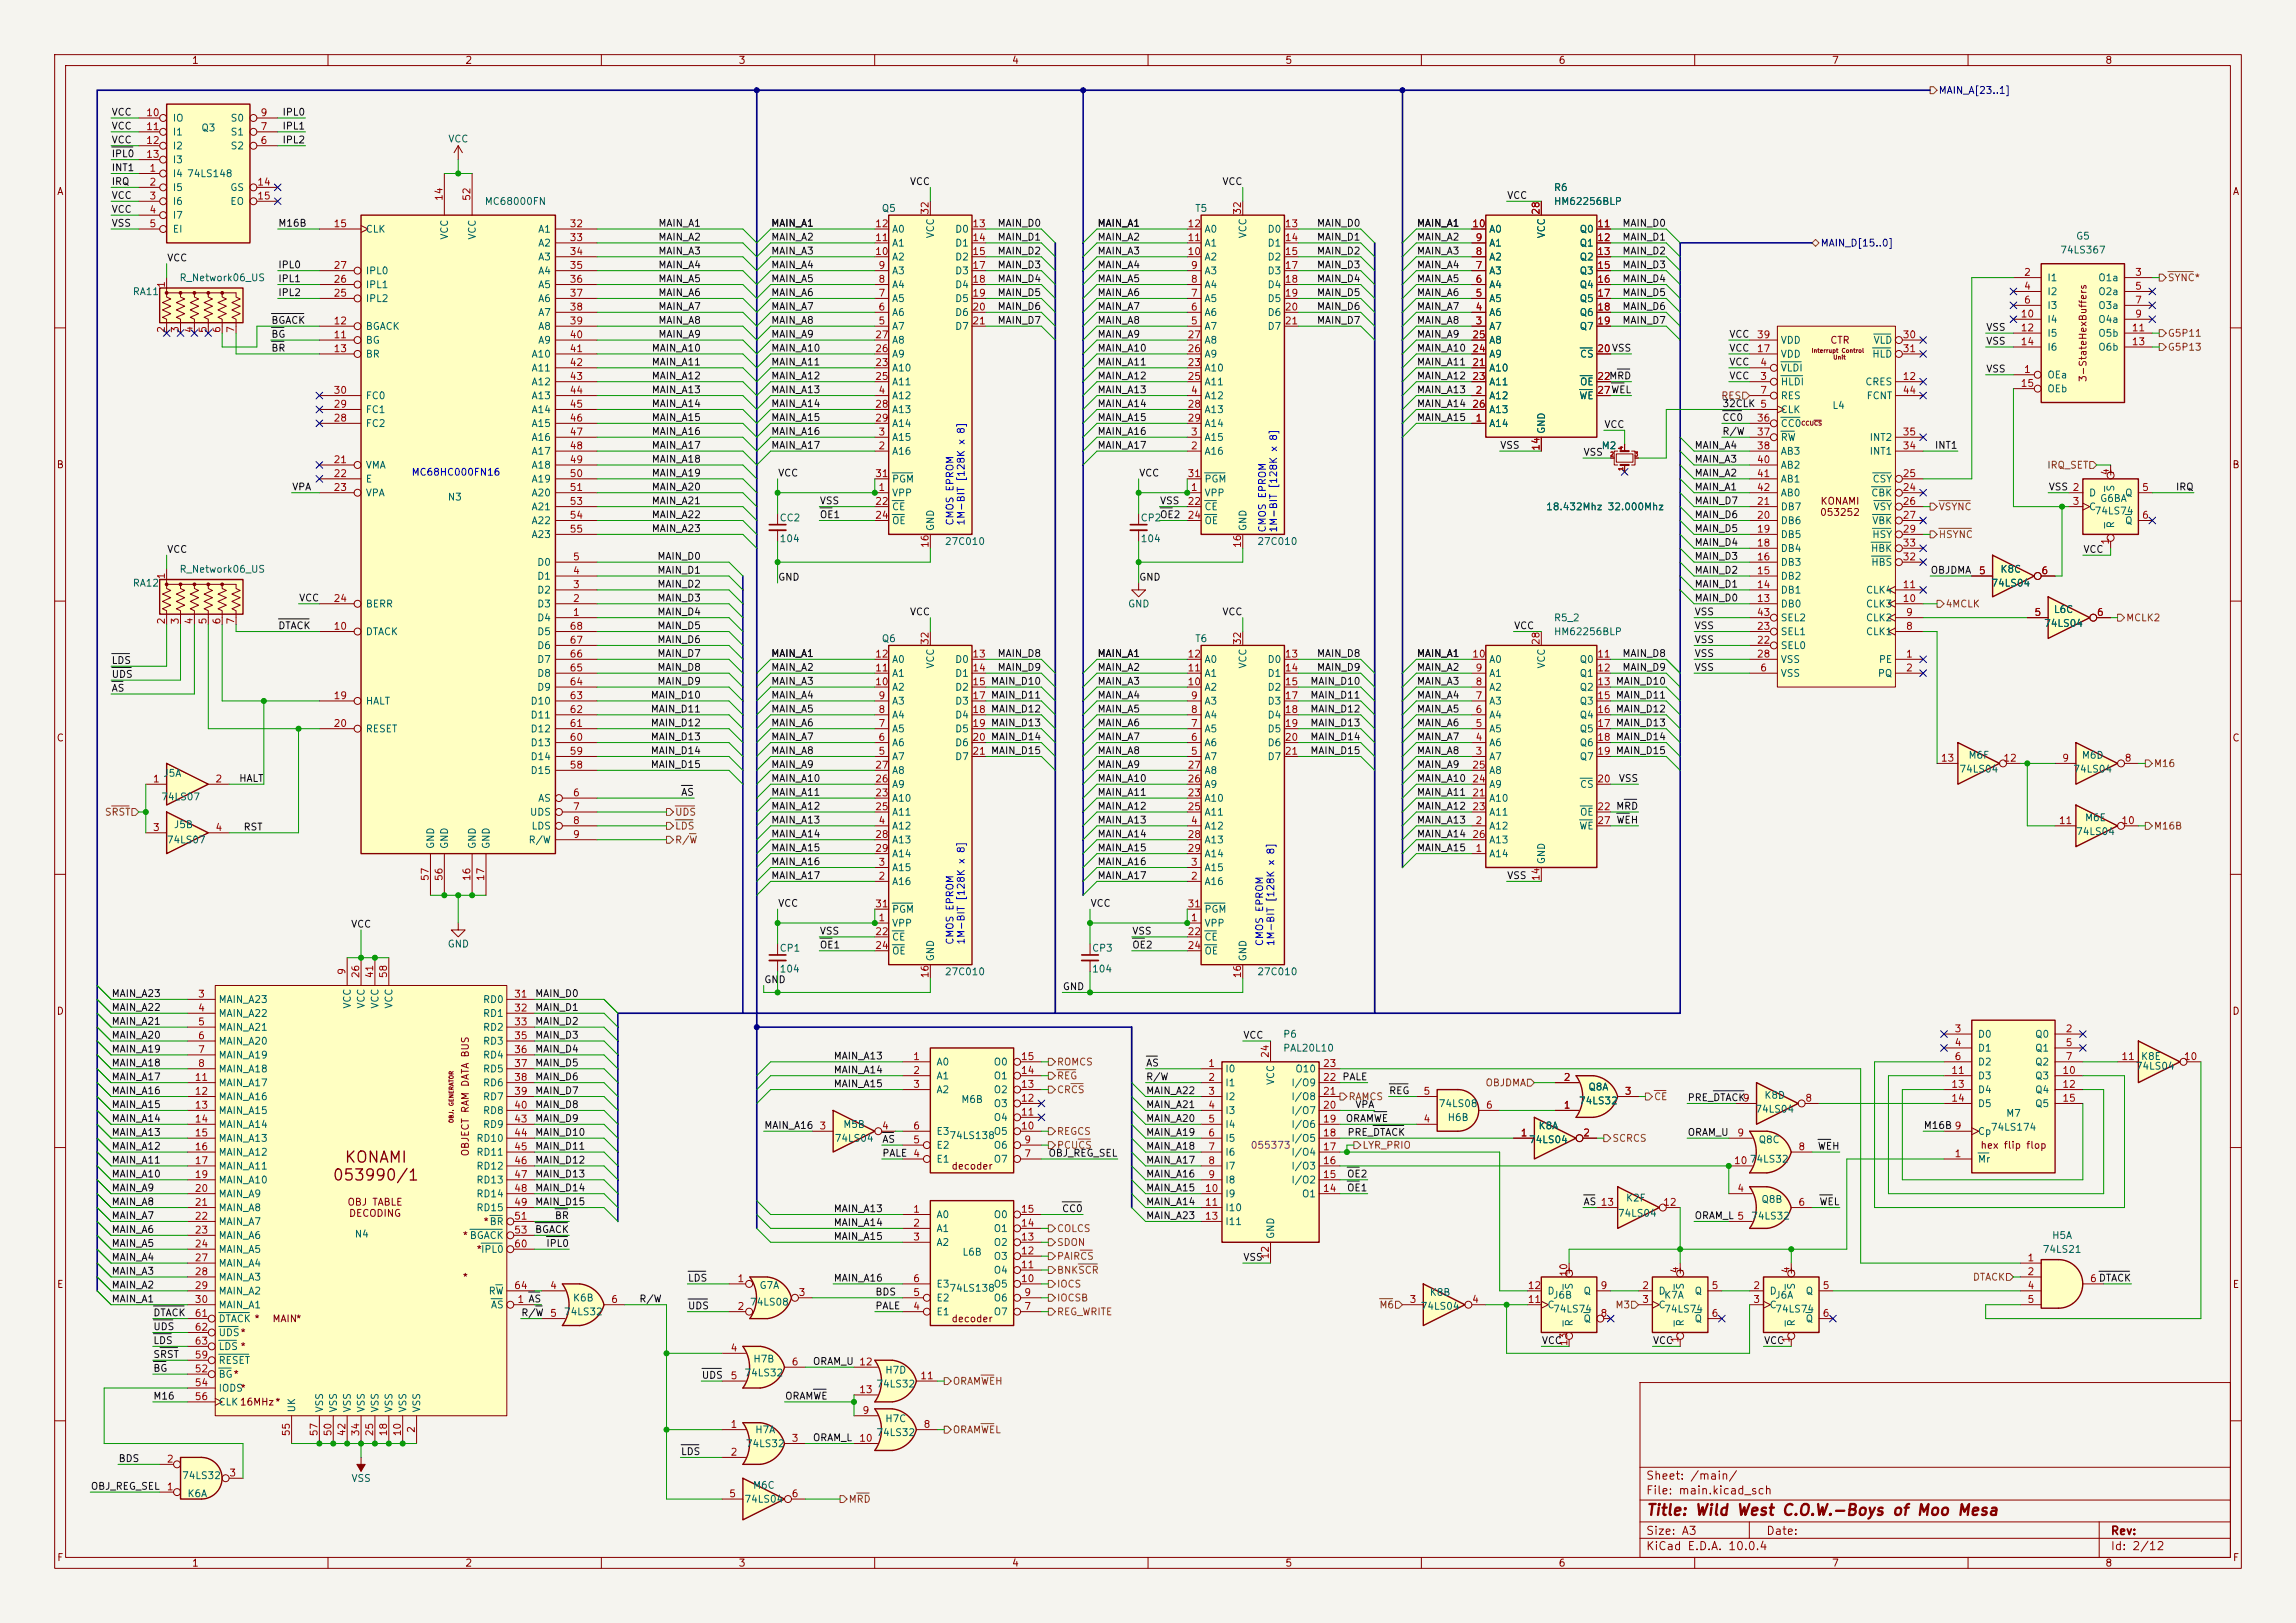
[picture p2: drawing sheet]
<svg xmlns="http://www.w3.org/2000/svg" width="420mm" height="297mm" viewBox="0 0 420 297" stroke-linecap="round" stroke-linejoin="round" font-family="sans-serif">
<defs><g id="words">
<g font-size="2" fill="#840000">
<text x="62.9" y="213.3">KONAMI</text>
<text x="60.7" y="216.6">053990/1</text>
<text x="301" y="277.8">Title: Wild West C.O.W.-Boys of Moo Mesa</text>
</g>
<g font-size="1.5" fill="#840000">
<text x="301" y="273.8">File: main.kicad_sch</text>
<text x="301" y="271.1">Sheet: /main/</text>
<text x="301" y="281.2">Size: A3</text>
<text x="323" y="281.2">Date:</text>
<text x="386" y="281.2">Rev:</text>
<text x="301" y="284">KiCad E.D.A. 10.0.4</text>
<text x="386" y="284">Id: 2/12</text>
</g>
<g font-size="1.3" fill="#840000">
<text x="35" y="12">1</text>
<text x="85" y="12">2</text>
<text x="135" y="12">3</text>
<text x="185" y="12">4</text>
<text x="235" y="12">5</text>
<text x="285" y="12">6</text>
<text x="335" y="12">7</text>
<text x="385" y="12">8</text>
<text x="10.3" y="36">A</text>
<text x="408.3" y="36">A</text>
<text x="334.7" y="63.2">CTR</text>
<text x="382" y="70" transform="rotate(-90 382 70)">3-StateHexBuffers</text>
<text x="10.3" y="86">B</text>
<text x="385.2" y="87.3">+</text>
<text x="408.2" y="86">B</text>
<text x="332.8" y="94.7">053252</text>
<text x="332.9" y="92.7">KONAMI</text>
<text x="10.3" y="136">C</text>
<text x="408.2" y="136">C</text>
<text x="10.3" y="186">D</text>
<text x="408.2" y="186">D</text>
<text x="86.1" y="211.7" transform="rotate(-90 86.1 211.7)">OBJECT RAM DATA BUS</text>
<text x="173.9" y="214.3">decoder</text>
<text x="362.2" y="210.5">hex flip flop</text>
<text x="63.5" y="220.9">OBJ TABLE</text>
<text x="63.7" y="223">DECODING</text>
<text x="84.5" y="227">*BGACK</text>
<text x="88.3" y="224.5">*BR</text>
<text x="87" y="229.6">*IPL0</text>
<text x="286.1" y="233.4">+</text>
<text x="306.5" y="233.4">+</text>
<text x="326.8" y="233.4">+</text>
<text x="10.3" y="236">E</text>
<text x="84.5" y="234.7">*</text>
<text x="408.3" y="236">E</text>
<text x="49.7" y="242.3">MAIN*</text>
<text x="173.9" y="242.3">decoder</text>
<text x="43.9" y="255">*</text>
<text x="10.3" y="286">F</text>
<text x="35" y="287">1</text>
<text x="85" y="287">2</text>
<text x="135" y="287">3</text>
<text x="185" y="287">4</text>
<text x="235" y="287">5</text>
<text x="285" y="287">6</text>
<text x="335" y="287">7</text>
<text x="385" y="287">8</text>
<text x="408.3" y="286">F</text>
</g>
<g font-size="1.3" fill="#000084">
<text x="354.5" y="17.5">MAIN_A[23..1]</text>
<text x="332.9" y="45.4">MAIN_D[15..0]</text>
</g>
<g font-size="1.3" fill="#0f0f0f">
<text x="20.3" y="21.5">VCC</text>
<text x="51.6" y="21.5">IPL0</text>
<text x="20.3" y="24">VCC</text>
<text x="20.3" y="29.1">IPL0</text>
<text x="20.3" y="26.5">VCC</text>
<text x="51.6" y="24">IPL1</text>
<text x="51.6" y="26.5">IPL2</text>
<text x="20.3" y="34.2">IRQ</text>
<text x="20.3" y="31.6">INT1</text>
<text x="166.3" y="34.2">VCC</text>
<text x="223.5" y="34.2">VCC</text>
<text x="20.3" y="36.7">VCC</text>
<text x="20.3" y="41.8">VSS</text>
<text x="20.3" y="39.2">VCC</text>
<text x="50.8" y="41.8">M16B</text>
<text x="120.3" y="41.8">MAIN_A1</text>
<text x="141" y="41.8">MAIN_A1</text>
<text x="182.4" y="41.8">MAIN_D0</text>
<text x="200.7" y="41.8">MAIN_A1</text>
<text x="240.8" y="41.8">MAIN_D0</text>
<text x="259.1" y="41.8">MAIN_A1</text>
<text x="275.6" y="36.7">VCC</text>
<text x="296.7" y="41.8">MAIN_D0</text>
<text x="120.3" y="46.9">MAIN_A3</text>
<text x="120.3" y="44.3">MAIN_A2</text>
<text x="141" y="44.3">MAIN_A2</text>
<text x="141" y="46.9">MAIN_A3</text>
<text x="182.4" y="46.9">MAIN_D2</text>
<text x="182.4" y="44.3">MAIN_D1</text>
<text x="200.7" y="46.9">MAIN_A3</text>
<text x="200.7" y="44.3">MAIN_A2</text>
<text x="240.8" y="46.9">MAIN_D2</text>
<text x="240.8" y="44.3">MAIN_D1</text>
<text x="259.1" y="46.9">MAIN_A3</text>
<text x="259.1" y="44.3">MAIN_A2</text>
<text x="296.7" y="44.3">MAIN_D1</text>
<text x="296.7" y="46.9">MAIN_D2</text>
<text x="30.5" y="48.1">VCC</text>
<text x="50.8" y="51.9">IPL1</text>
<text x="50.8" y="49.4">IPL0</text>
<text x="120.3" y="49.4">MAIN_A4</text>
<text x="120.3" y="51.9">MAIN_A5</text>
<text x="141" y="49.4">MAIN_A4</text>
<text x="141" y="51.9">MAIN_A5</text>
<text x="182.4" y="51.9">MAIN_D4</text>
<text x="182.4" y="49.4">MAIN_D3</text>
<text x="200.7" y="49.4">MAIN_A4</text>
<text x="200.7" y="51.9">MAIN_A5</text>
<text x="240.8" y="51.9">MAIN_D4</text>
<text x="240.8" y="49.4">MAIN_D3</text>
<text x="259.1" y="49.4">MAIN_A4</text>
<text x="259.1" y="51.9">MAIN_A5</text>
<text x="296.7" y="51.9">MAIN_D4</text>
<text x="296.7" y="49.4">MAIN_D3</text>
<text x="49.5" y="59.6">BGACK</text>
<text x="50.8" y="54.5">IPL2</text>
<text x="120.3" y="54.5">MAIN_A6</text>
<text x="120.3" y="57">MAIN_A7</text>
<text x="120.3" y="59.6">MAIN_A8</text>
<text x="141" y="57">MAIN_A7</text>
<text x="141" y="54.5">MAIN_A6</text>
<text x="141" y="59.6">MAIN_A8</text>
<text x="182.4" y="57">MAIN_D6</text>
<text x="182.4" y="59.6">MAIN_D7</text>
<text x="182.4" y="54.5">MAIN_D5</text>
<text x="200.7" y="57">MAIN_A7</text>
<text x="200.7" y="54.5">MAIN_A6</text>
<text x="200.7" y="59.6">MAIN_A8</text>
<text x="240.8" y="57">MAIN_D6</text>
<text x="240.8" y="54.5">MAIN_D5</text>
<text x="240.8" y="59.6">MAIN_D7</text>
<text x="259.1" y="57">MAIN_A7</text>
<text x="259.1" y="54.5">MAIN_A6</text>
<text x="259.1" y="59.6">MAIN_A8</text>
<text x="296.7" y="59.6">MAIN_D7</text>
<text x="296.7" y="57">MAIN_D6</text>
<text x="296.7" y="54.5">MAIN_D5</text>
<text x="49.5" y="62.1">BG</text>
<text x="49.5" y="64.6">BR</text>
<text x="119.1" y="64.6">MAIN_A10</text>
<text x="120.3" y="62.1">MAIN_A9</text>
<text x="141" y="62.1">MAIN_A9</text>
<text x="141" y="64.6">MAIN_A10</text>
<text x="200.7" y="62.1">MAIN_A9</text>
<text x="200.7" y="64.6">MAIN_A10</text>
<text x="259.1" y="64.6">MAIN_A10</text>
<text x="259.1" y="62.1">MAIN_A9</text>
<text x="316.2" y="64.6">VCC</text>
<text x="316.2" y="62.1">VCC</text>
<text x="363.2" y="63.4">VSS</text>
<text x="363.2" y="60.8">VSS</text>
<text x="119.1" y="67.2">MAIN_A11</text>
<text x="119.1" y="69.7">MAIN_A12</text>
<text x="141" y="69.7">MAIN_A12</text>
<text x="141" y="67.2">MAIN_A11</text>
<text x="200.7" y="69.7">MAIN_A12</text>
<text x="200.7" y="67.2">MAIN_A11</text>
<text x="259.1" y="69.7">MAIN_A12</text>
<text x="259.1" y="67.2">MAIN_A11</text>
<text x="316.2" y="69.7">VCC</text>
<text x="316.2" y="67.2">VCC</text>
<text x="363.2" y="68.5">VSS</text>
<text x="119.1" y="77.3">MAIN_A15</text>
<text x="119.1" y="74.8">MAIN_A14</text>
<text x="119.1" y="72.3">MAIN_A13</text>
<text x="141" y="77.3">MAIN_A15</text>
<text x="141" y="74.8">MAIN_A14</text>
<text x="141" y="72.3">MAIN_A13</text>
<text x="200.7" y="72.3">MAIN_A13</text>
<text x="200.7" y="74.8">MAIN_A14</text>
<text x="200.7" y="77.3">MAIN_A15</text>
<text x="259.1" y="74.8">MAIN_A14</text>
<text x="259.1" y="77.3">MAIN_A15</text>
<text x="259.1" y="72.3">MAIN_A13</text>
<text x="315" y="74.8">32CLK 5</text>
<text x="315" y="77.3">CC0</text>
<text x="119.1" y="79.9">MAIN_A16</text>
<text x="119.1" y="82.4">MAIN_A17</text>
<text x="141" y="79.9">MAIN_A16</text>
<text x="141" y="82.4">MAIN_A17</text>
<text x="200.7" y="82.4">MAIN_A17</text>
<text x="200.7" y="79.9">MAIN_A16</text>
<text x="274.3" y="82.4">VSS</text>
<text x="289.6" y="83.7">VSS</text>
<text x="293.4" y="78.6">VCC</text>
<text x="309.9" y="82.4">MAIN_A4</text>
<text x="315" y="79.9">R/W</text>
<text x="353.8" y="82.4">INT1</text>
<text x="119.1" y="87.5">MAIN_A19</text>
<text x="119.1" y="85">MAIN_A18</text>
<text x="142.2" y="87.5">VCC</text>
<text x="208.3" y="87.5">VCC</text>
<text x="309.9" y="85">MAIN_A3</text>
<text x="309.9" y="87.5">MAIN_A2</text>
<text x="53.3" y="90">VPA</text>
<text x="119.1" y="95.1">MAIN_A22</text>
<text x="119.1" y="90">MAIN_A20</text>
<text x="119.1" y="92.6">MAIN_A21</text>
<text x="149.9" y="95.1">OE1</text>
<text x="149.9" y="92.6">VSS</text>
<text x="212.1" y="95.1">OE2</text>
<text x="212.1" y="92.6">VSS</text>
<text x="309.9" y="95.1">MAIN_D6</text>
<text x="309.9" y="90">MAIN_A1</text>
<text x="309.9" y="92.6">MAIN_D7</text>
<text x="374.6" y="90">VSS 2</text>
<text x="397.9" y="90">IRQ</text>
<text x="30.5" y="101.5">VCC</text>
<text x="119.1" y="97.7">MAIN_A23</text>
<text x="309.9" y="100.2">MAIN_D4</text>
<text x="309.9" y="97.7">MAIN_D5</text>
<text x="381" y="101.5">VCC</text>
<text x="120.1" y="105.3">MAIN_D1</text>
<text x="120.1" y="107.8">MAIN_D2</text>
<text x="120.1" y="102.7">MAIN_D0</text>
<text x="142.2" y="106.6">GND</text>
<text x="208.3" y="106.6">GND</text>
<text x="309.9" y="107.8">MAIN_D1</text>
<text x="309.9" y="105.3">MAIN_D2</text>
<text x="309.9" y="102.7">MAIN_D3</text>
<text x="353.1" y="105.3">OBJDMA</text>
<text x="54.6" y="110.4">VCC</text>
<text x="120.1" y="112.9">MAIN_D4</text>
<text x="120.1" y="110.4">MAIN_D3</text>
<text x="166.3" y="112.9">VCC</text>
<text x="223.5" y="112.9">VCC</text>
<text x="309.9" y="112.9">VSS</text>
<text x="309.9" y="110.4">MAIN_D0</text>
<text x="50.8" y="115.4">DTACK</text>
<text x="120.1" y="115.4">MAIN_D5</text>
<text x="120.1" y="118">MAIN_D6</text>
<text x="276.9" y="115.4">VCC</text>
<text x="309.9" y="118">VSS</text>
<text x="309.9" y="115.4">VSS</text>
<text x="20.3" y="121.8">LDS</text>
<text x="20.3" y="124.3">UDS</text>
<text x="120.1" y="125.6">MAIN_D9</text>
<text x="120.1" y="123.1">MAIN_D8</text>
<text x="120.1" y="120.5">MAIN_D7</text>
<text x="141" y="120.5">MAIN_A1</text>
<text x="141" y="125.6">MAIN_A3</text>
<text x="141" y="123.1">MAIN_A2</text>
<text x="182.4" y="123.1">MAIN_D9</text>
<text x="182.4" y="120.5">MAIN_D8</text>
<text x="200.7" y="123.1">MAIN_A2</text>
<text x="200.7" y="125.6">MAIN_A3</text>
<text x="200.7" y="120.5">MAIN_A1</text>
<text x="239.6" y="125.6">MAIN_D10</text>
<text x="240.8" y="120.5">MAIN_D8</text>
<text x="240.8" y="123.1">MAIN_D9</text>
<text x="259.1" y="120.5">MAIN_A1</text>
<text x="259.1" y="125.6">MAIN_A3</text>
<text x="259.1" y="123.1">MAIN_A2</text>
<text x="296.7" y="120.5">MAIN_D8</text>
<text x="296.7" y="123.1">MAIN_D9</text>
<text x="309.9" y="120.5">VSS</text>
<text x="309.9" y="123.1">VSS</text>
<text x="20.3" y="126.9">AS</text>
<text x="118.9" y="130.7">MAIN_D11</text>
<text x="118.9" y="128.1">MAIN_D10</text>
<text x="141" y="130.7">MAIN_A5</text>
<text x="141" y="128.1">MAIN_A4</text>
<text x="200.7" y="130.7">MAIN_A5</text>
<text x="200.7" y="128.1">MAIN_A4</text>
<text x="239.6" y="128.1">MAIN_D11</text>
<text x="239.6" y="130.7">MAIN_D12</text>
<text x="259.1" y="128.1">MAIN_A4</text>
<text x="259.1" y="130.7">MAIN_A5</text>
<text x="118.9" y="135.8">MAIN_D13</text>
<text x="118.9" y="133.2">MAIN_D12</text>
<text x="141" y="133.2">MAIN_A6</text>
<text x="141" y="135.8">MAIN_A7</text>
<text x="200.7" y="135.8">MAIN_A7</text>
<text x="200.7" y="133.2">MAIN_A6</text>
<text x="239.6" y="135.8">MAIN_D14</text>
<text x="239.6" y="133.2">MAIN_D13</text>
<text x="259.1" y="133.2">MAIN_A6</text>
<text x="259.1" y="135.8">MAIN_A7</text>
<text x="43.6" y="143.4">HALT</text>
<text x="118.9" y="138.3">MAIN_D14</text>
<text x="118.9" y="140.8">MAIN_D15</text>
<text x="141" y="143.4">MAIN_A10</text>
<text x="141" y="140.8">MAIN_A9</text>
<text x="141" y="138.3">MAIN_A8</text>
<text x="200.7" y="138.3">MAIN_A8</text>
<text x="200.7" y="140.8">MAIN_A9</text>
<text x="200.7" y="143.4">MAIN_A10</text>
<text x="239.6" y="138.3">MAIN_D15</text>
<text x="259.1" y="138.3">MAIN_A8</text>
<text x="259.1" y="140.8">MAIN_A9</text>
<text x="259.1" y="143.4">MAIN_A10</text>
<text x="296" y="143.4">VSS</text>
<text x="124.5" y="145.9">AS</text>
<text x="141" y="148.5">MAIN_A12</text>
<text x="141" y="145.9">MAIN_A11</text>
<text x="200.7" y="145.9">MAIN_A11</text>
<text x="200.7" y="148.5">MAIN_A12</text>
<text x="259.1" y="145.9">MAIN_A11</text>
<text x="259.1" y="148.5">MAIN_A12</text>
<text x="44.4" y="152.3">RST</text>
<text x="141" y="153.5">MAIN_A14</text>
<text x="141" y="151">MAIN_A13</text>
<text x="200.7" y="151">MAIN_A13</text>
<text x="200.7" y="153.5">MAIN_A14</text>
<text x="259.1" y="153.5">MAIN_A14</text>
<text x="259.1" y="151">MAIN_A13</text>
<text x="295.6" y="151">WEH</text>
<text x="141" y="158.6">MAIN_A16</text>
<text x="141" y="156.1">MAIN_A15</text>
<text x="141" y="161.2">MAIN_A17</text>
<text x="200.7" y="158.6">MAIN_A16</text>
<text x="200.7" y="156.1">MAIN_A15</text>
<text x="200.7" y="161.2">MAIN_A17</text>
<text x="259.1" y="156.1">MAIN_A15</text>
<text x="275.6" y="161.2">VSS</text>
<text x="142.2" y="166.2">VCC</text>
<text x="199.4" y="166.2">VCC</text>
<text x="64.1" y="170.1">VCC</text>
<text x="149.9" y="171.3">VSS</text>
<text x="149.9" y="173.9">OE1</text>
<text x="207" y="171.3">VSS</text>
<text x="207" y="173.9">OE2</text>
<text x="20.3" y="182.8">MAIN_A23</text>
<text x="20.3" y="185.3">MAIN_A22</text>
<text x="97.8" y="182.8">MAIN_D0</text>
<text x="97.8" y="185.3">MAIN_D1</text>
<text x="139.7" y="180.2">GND</text>
<text x="194.3" y="181.5">GND</text>
<text x="20.3" y="187.8">MAIN_A21</text>
<text x="20.3" y="190.4">MAIN_A20</text>
<text x="97.8" y="190.4">MAIN_D3</text>
<text x="97.8" y="187.8">MAIN_D2</text>
<text x="227.3" y="190.4">VCC</text>
<text x="20.3" y="192.9">MAIN_A19</text>
<text x="20.3" y="198">MAIN_A17</text>
<text x="20.3" y="195.5">MAIN_A18</text>
<text x="97.8" y="192.9">MAIN_D4</text>
<text x="97.8" y="198">MAIN_D6</text>
<text x="97.8" y="195.5">MAIN_D5</text>
<text x="152.4" y="196.7">MAIN_A14</text>
<text x="152.4" y="194.2">MAIN_A13</text>
<text x="209.5" y="195.5">AS</text>
<text x="209.5" y="198">R/W</text>
<text x="245.5" y="198">PALE</text>
<text x="20.3" y="200.5">MAIN_A16</text>
<text x="20.3" y="203.1">MAIN_A15</text>
<text x="97.8" y="200.5">MAIN_D7</text>
<text x="97.8" y="203.1">MAIN_D8</text>
<text x="152.4" y="199.3">MAIN_A15</text>
<text x="209.5" y="200.5">MAIN_A22</text>
<text x="209.5" y="203.1">MAIN_A21</text>
<text x="247.8" y="203.1">VPA</text>
<text x="254" y="200.5">REG</text>
<text x="308.6" y="201.8">PRE_DTACK</text>
<text x="20.3" y="208.2">MAIN_A13</text>
<text x="20.3" y="205.6">MAIN_A14</text>
<text x="97.8" y="205.6">MAIN_D9</text>
<text x="97.8" y="208.2">MAIN_D10</text>
<text x="139.7" y="206.9">MAIN_A16</text>
<text x="161.3" y="209.4">AS</text>
<text x="209.5" y="208.2">MAIN_A19</text>
<text x="209.5" y="205.6">MAIN_A20</text>
<text x="246.1" y="205.6">ORAMWE</text>
<text x="246.4" y="208.2">PRE_DTACK</text>
<text x="308.6" y="208.2">ORAM_U</text>
<text x="351.8" y="206.9">M16B 9</text>
<text x="20.3" y="213.2">MAIN_A11</text>
<text x="20.3" y="215.8">MAIN_A10</text>
<text x="20.3" y="210.7">MAIN_A12</text>
<text x="97.8" y="213.2">MAIN_D12</text>
<text x="97.8" y="215.8">MAIN_D13</text>
<text x="97.8" y="210.7">MAIN_D11</text>
<text x="161.3" y="212">PALE</text>
<text x="191.7" y="212">OBJ_REG_SEL</text>
<text x="209.5" y="213.2">MAIN_A17</text>
<text x="209.5" y="210.7">MAIN_A18</text>
<text x="209.5" y="215.8">MAIN_A16</text>
<text x="246.3" y="215.8">OE2</text>
<text x="332.4" y="210.7">WEH</text>
<text x="20.3" y="220.9">MAIN_A8</text>
<text x="20.3" y="218.3">MAIN_A9</text>
<text x="97.8" y="218.3">MAIN_D14</text>
<text x="97.8" y="220.9">MAIN_D15</text>
<text x="209.5" y="220.9">MAIN_A14</text>
<text x="209.5" y="218.3">MAIN_A15</text>
<text x="246.3" y="218.3">OE1</text>
<text x="289.6" y="220.9">AS 13</text>
<text x="332.7" y="220.9">WEL</text>
<text x="20.3" y="223.4">MAIN_A7</text>
<text x="20.3" y="225.9">MAIN_A6</text>
<text x="97.8" y="225.9">BGACK</text>
<text x="101.4" y="223.4">BR</text>
<text x="152.4" y="227.2">MAIN_A15</text>
<text x="152.4" y="224.7">MAIN_A14</text>
<text x="152.4" y="222.1">MAIN_A13</text>
<text x="194.2" y="222.1">CC0</text>
<text x="209.5" y="223.4">MAIN_A23</text>
<text x="309.9" y="223.4">ORAM_L 5</text>
<text x="20.3" y="228.5">MAIN_A5</text>
<text x="20.3" y="233.6">MAIN_A3</text>
<text x="20.3" y="231">MAIN_A4</text>
<text x="99.8" y="228.5">IPL0</text>
<text x="227.3" y="231">VSS</text>
<text x="20.3" y="236.1">MAIN_A2</text>
<text x="20.3" y="238.6">MAIN_A1</text>
<text x="116.8" y="238.6">R/W</text>
<text x="125.7" y="239.9">UDS</text>
<text x="125.7" y="234.8">LDS</text>
<text x="152.4" y="234.8">MAIN_A16</text>
<text x="160" y="239.9">PALE</text>
<text x="160" y="237.4">BDS</text>
<text x="27.9" y="241.2">DTACK</text>
<text x="27.9" y="243.7">UDS</text>
<text x="95.2" y="241.2">R/W</text>
<text x="27.9" y="246.3">LDS</text>
<text x="27.9" y="251.3">BG</text>
<text x="27.9" y="248.8">SRST</text>
<text x="148.6" y="250.1">ORAM_U 12</text>
<text x="281.9" y="246.3">VCC</text>
<text x="302.3" y="246.3">VCC</text>
<text x="322.6" y="246.3">VCC</text>
<text x="27.9" y="256.4">M16</text>
<text x="128.3" y="252.6">UDS</text>
<text x="143.5" y="256.4">ORAMWE</text>
<text x="21.6" y="267.8">BDS</text>
<text x="124.5" y="266.6">LDS</text>
<text x="148.6" y="264">ORAM_L</text>
<text x="16.5" y="272.9">OBJ_REG_SEL</text>
</g>
<g font-size="1.3" fill="#a90000">
<text x="26.6" y="21.6">10</text>
<text x="47.6" y="21.6">9</text>
<text x="26.6" y="24.1">11</text>
<text x="26.6" y="26.6">12</text>
<text x="26.6" y="29.2">13</text>
<text x="47.6" y="26.6">6</text>
<text x="47.6" y="24.1">7</text>
<text x="27.2" y="31.7">1</text>
<text x="27.2" y="34.3">2</text>
<text x="46.9" y="34.3">14</text>
<text x="27.2" y="36.8">3</text>
<text x="27.2" y="39.3">4</text>
<text x="27.2" y="41.9">5</text>
<text x="46.9" y="36.8">15</text>
<text x="60.9" y="41.9">15</text>
<text x="81.3" y="36.9" transform="rotate(-90 81.3 36.9)">14</text>
<text x="86.3" y="36.9" transform="rotate(-90 86.3 36.9)">52</text>
<text x="104.1" y="41.9">32</text>
<text x="160" y="41.9">12</text>
<text x="170.2" y="39.4" transform="rotate(-90 170.2 39.4)">32</text>
<text x="177.8" y="41.9">13</text>
<text x="217.1" y="41.9">12</text>
<text x="227.3" y="39.4" transform="rotate(-90 227.3 39.4)">32</text>
<text x="234.9" y="41.9">13</text>
<text x="269.2" y="41.9">10</text>
<text x="281.9" y="39.4" transform="rotate(-90 281.9 39.4)">28</text>
<text x="292.1" y="41.9">11</text>
<text x="104.1" y="44.4">33</text>
<text x="104.1" y="47">34</text>
<text x="160" y="47">10</text>
<text x="160" y="44.4">11</text>
<text x="177.8" y="44.4">14</text>
<text x="177.8" y="47">15</text>
<text x="217.1" y="47">10</text>
<text x="217.1" y="44.4">11</text>
<text x="234.9" y="44.4">14</text>
<text x="234.9" y="47">15</text>
<text x="269.8" y="47">8</text>
<text x="269.8" y="44.4">9</text>
<text x="292.1" y="44.4">12</text>
<text x="292.1" y="47">13</text>
<text x="30.5" y="52.8" transform="rotate(-90 30.5 52.8)">1</text>
<text x="60.9" y="52">26</text>
<text x="60.9" y="49.5">27</text>
<text x="104.1" y="49.5">35</text>
<text x="104.1" y="52">36</text>
<text x="160.6" y="52">8</text>
<text x="160.6" y="49.5">9</text>
<text x="177.8" y="49.5">17</text>
<text x="177.8" y="52">18</text>
<text x="217.7" y="52">8</text>
<text x="217.7" y="49.5">9</text>
<text x="234.9" y="49.5">17</text>
<text x="234.9" y="52">18</text>
<text x="269.8" y="52">6</text>
<text x="269.8" y="49.5">7</text>
<text x="292.1" y="49.5">15</text>
<text x="292.1" y="52">16</text>
<text x="370.1" y="50.8">2</text>
<text x="370.1" y="53.3">4</text>
<text x="390.5" y="50.8">3</text>
<text x="390.5" y="53.3">5</text>
<text x="60.9" y="59.7">12</text>
<text x="60.9" y="54.6">25</text>
<text x="104.1" y="54.6">37</text>
<text x="104.1" y="57.1">38</text>
<text x="104.1" y="59.7">39</text>
<text x="160.6" y="59.7">5</text>
<text x="160.6" y="57.1">6</text>
<text x="160.6" y="54.6">7</text>
<text x="177.8" y="54.6">19</text>
<text x="177.8" y="57.1">20</text>
<text x="177.8" y="59.7">21</text>
<text x="217.7" y="59.7">5</text>
<text x="217.7" y="57.1">6</text>
<text x="217.7" y="54.6">7</text>
<text x="234.9" y="54.6">19</text>
<text x="234.9" y="57.1">20</text>
<text x="234.9" y="59.7">21</text>
<text x="269.8" y="59.7">3</text>
<text x="269.8" y="57.1">4</text>
<text x="269.8" y="54.6">5</text>
<text x="292.1" y="54.6">17</text>
<text x="292.1" y="57.1">18</text>
<text x="292.1" y="59.7">19</text>
<text x="369.5" y="58.4">10</text>
<text x="370.1" y="55.9">6</text>
<text x="390.5" y="55.9">7</text>
<text x="390.5" y="58.4">9</text>
<text x="30.5" y="61" transform="rotate(-90 30.5 61)">2</text>
<text x="33" y="61" transform="rotate(-90 33 61)">3</text>
<text x="35.5" y="61" transform="rotate(-90 35.5 61)">4</text>
<text x="38.1" y="61" transform="rotate(-90 38.1 61)">5</text>
<text x="40.6" y="61" transform="rotate(-90 40.6 61)">6</text>
<text x="43.2" y="61" transform="rotate(-90 43.2 61)">7</text>
<text x="60.9" y="62.2">11</text>
<text x="60.9" y="64.7">13</text>
<text x="104.1" y="62.2">40</text>
<text x="104.1" y="64.7">41</text>
<text x="160" y="64.7">26</text>
<text x="160" y="62.2">27</text>
<text x="217.1" y="64.7">26</text>
<text x="217.1" y="62.2">27</text>
<text x="269.2" y="64.7">24</text>
<text x="269.2" y="62.2">25</text>
<text x="292.1" y="64.7">20VSS</text>
<text x="292.1" y="64.7">20</text>
<text x="321.3" y="64.7">17</text>
<text x="321.3" y="62.2">39</text>
<text x="347.9" y="62.2">30</text>
<text x="347.9" y="64.7">31</text>
<text x="369.5" y="60.9">12</text>
<text x="369.5" y="63.5">14</text>
<text x="389.8" y="60.9">11</text>
<text x="389.8" y="63.5">13</text>
<text x="104.1" y="67.3">42</text>
<text x="104.1" y="69.8">43</text>
<text x="160" y="67.3">23</text>
<text x="160" y="69.8">25</text>
<text x="217.1" y="67.3">23</text>
<text x="217.1" y="69.8">25</text>
<text x="269.2" y="67.3">21</text>
<text x="269.2" y="69.8">23</text>
<text x="292.1" y="69.8">22MRD</text>
<text x="292.1" y="69.8">22</text>
<text x="321.9" y="69.8">3</text>
<text x="321.9" y="67.3">4</text>
<text x="347.9" y="69.8">12</text>
<text x="369.5" y="71.1">15</text>
<text x="370.1" y="68.6">1</text>
<text x="60.9" y="77.4">28</text>
<text x="60.9" y="74.9">29</text>
<text x="60.9" y="72.4">30</text>
<text x="104.1" y="72.4">44</text>
<text x="104.1" y="74.9">45</text>
<text x="104.1" y="77.4">46</text>
<text x="160" y="74.9">28</text>
<text x="160" y="77.4">29</text>
<text x="160.6" y="72.4">4</text>
<text x="217.1" y="74.9">28</text>
<text x="217.1" y="77.4">29</text>
<text x="217.7" y="72.4">4</text>
<text x="269.2" y="74.9">26</text>
<text x="269.8" y="77.4">1</text>
<text x="269.8" y="72.4">2</text>
<text x="292.1" y="72.4">27WEL</text>
<text x="292.1" y="72.4">27</text>
<text x="321.3" y="77.4">36</text>
<text x="321.9" y="72.4">7</text>
<text x="347.9" y="72.4">44</text>
<text x="104.1" y="80">47</text>
<text x="104.1" y="82.5">48</text>
<text x="160.6" y="82.5">2</text>
<text x="160.6" y="80">3</text>
<text x="217.7" y="82.5">2</text>
<text x="217.7" y="80">3</text>
<text x="281.9" y="82.6" transform="rotate(-90 281.9 82.6)">14</text>
<text x="321.3" y="80">37</text>
<text x="321.3" y="82.5">38</text>
<text x="347.9" y="82.5">34</text>
<text x="347.9" y="80">35</text>
<text x="60.9" y="85.1">21</text>
<text x="60.9" y="87.6">22</text>
<text x="104.1" y="85.1">49</text>
<text x="104.1" y="87.6">50</text>
<text x="160" y="87.6">31</text>
<text x="217.1" y="87.6">31</text>
<text x="321.3" y="85.1">40</text>
<text x="321.3" y="87.6">41</text>
<text x="347.9" y="87.6">25</text>
<text x="386.1" y="87.1" transform="rotate(-90 386.1 87.1)">4</text>
<text x="60.9" y="90.1">23</text>
<text x="104.1" y="90.1">51</text>
<text x="104.1" y="92.7">53</text>
<text x="104.1" y="95.2">54</text>
<text x="160" y="92.7">22</text>
<text x="160" y="95.2">24</text>
<text x="160.6" y="90.1">1</text>
<text x="217.1" y="92.7">22</text>
<text x="217.1" y="95.2">24</text>
<text x="217.7" y="90.1">1</text>
<text x="321.3" y="95.2">20</text>
<text x="321.3" y="92.7">21</text>
<text x="321.3" y="90.1">42</text>
<text x="347.9" y="90.1">24</text>
<text x="347.9" y="92.7">26</text>
<text x="347.9" y="95.2">27</text>
<text x="379" y="92.7">3</text>
<text x="391.7" y="90.1">5</text>
<text x="391.7" y="95.2">6</text>
<text x="104.1" y="97.8">55</text>
<text x="170.2" y="100.4" transform="rotate(-90 170.2 100.4)">16</text>
<text x="227.3" y="100.4" transform="rotate(-90 227.3 100.4)">16</text>
<text x="321.3" y="100.3">18</text>
<text x="321.3" y="97.8">19</text>
<text x="347.9" y="97.8">29</text>
<text x="347.9" y="100.3">33</text>
<text x="386.1" y="99.8" transform="rotate(-90 386.1 99.8)">1</text>
<text x="30.5" y="106.1" transform="rotate(-90 30.5 106.1)">1</text>
<text x="104.7" y="107.9">3</text>
<text x="104.7" y="105.4">4</text>
<text x="104.7" y="102.8">5</text>
<text x="321.3" y="107.9">14</text>
<text x="321.3" y="105.4">15</text>
<text x="321.3" y="102.8">16</text>
<text x="347.9" y="107.9">11</text>
<text x="347.9" y="102.8">32</text>
<text x="361.9" y="105.4">5</text>
<text x="373.3" y="105.4">6</text>
<text x="60.9" y="110.5">24</text>
<text x="104.7" y="113">1</text>
<text x="104.7" y="110.5">2</text>
<text x="321.3" y="110.5">13</text>
<text x="321.3" y="113">43</text>
<text x="347.9" y="110.5">10</text>
<text x="348.5" y="113">9</text>
<text x="372" y="113">5</text>
<text x="383.5" y="113">6</text>
<text x="30.5" y="114.4" transform="rotate(-90 30.5 114.4)">2</text>
<text x="33" y="114.4" transform="rotate(-90 33 114.4)">3</text>
<text x="35.5" y="114.4" transform="rotate(-90 35.5 114.4)">4</text>
<text x="38.1" y="114.4" transform="rotate(-90 38.1 114.4)">5</text>
<text x="40.6" y="114.4" transform="rotate(-90 40.6 114.4)">6</text>
<text x="43.2" y="114.4" transform="rotate(-90 43.2 114.4)">7</text>
<text x="60.9" y="115.5">10</text>
<text x="104.1" y="118.1">67</text>
<text x="104.1" y="115.5">68</text>
<text x="170.2" y="118.2" transform="rotate(-90 170.2 118.2)">32</text>
<text x="227.3" y="118.2" transform="rotate(-90 227.3 118.2)">32</text>
<text x="281.9" y="118.2" transform="rotate(-90 281.9 118.2)">28</text>
<text x="321.3" y="118.1">22</text>
<text x="321.3" y="115.5">23</text>
<text x="348.5" y="115.5">8</text>
<text x="104.1" y="125.7">64</text>
<text x="104.1" y="123.2">65</text>
<text x="104.1" y="120.6">66</text>
<text x="160" y="125.7">10</text>
<text x="160" y="123.2">11</text>
<text x="160" y="120.6">12</text>
<text x="177.8" y="120.6">13</text>
<text x="177.8" y="123.2">14</text>
<text x="177.8" y="125.7">15 MAIN_D10</text>
<text x="217.1" y="125.7">10</text>
<text x="217.1" y="123.2">11</text>
<text x="217.1" y="120.6">12</text>
<text x="234.9" y="120.6">13</text>
<text x="234.9" y="123.2">14</text>
<text x="234.9" y="125.7">15</text>
<text x="269.2" y="120.6">10</text>
<text x="269.8" y="125.7">8</text>
<text x="269.8" y="123.2">9</text>
<text x="292.1" y="120.6">11</text>
<text x="292.1" y="123.2">12</text>
<text x="292.1" y="125.7">13 MAIN_D10</text>
<text x="321.3" y="120.6">28</text>
<text x="321.9" y="123.2">6</text>
<text x="348.5" y="120.6">1</text>
<text x="348.5" y="123.2">2</text>
<text x="60.9" y="128.2">19</text>
<text x="104.1" y="130.8">62</text>
<text x="104.1" y="128.2">63</text>
<text x="160.6" y="130.8">8</text>
<text x="160.6" y="128.2">9</text>
<text x="177.8" y="128.2">17 MAIN_D11</text>
<text x="177.8" y="130.8">18 MAIN_D12</text>
<text x="217.7" y="130.8">8</text>
<text x="217.7" y="128.2">9</text>
<text x="234.9" y="128.2">17</text>
<text x="234.9" y="130.8">18</text>
<text x="269.8" y="130.8">6</text>
<text x="269.8" y="128.2">7</text>
<text x="292.1" y="128.2">15 MAIN_D11</text>
<text x="292.1" y="130.8">16 MAIN_D12</text>
<text x="60.9" y="133.3">20</text>
<text x="104.1" y="135.9">60</text>
<text x="104.1" y="133.3">61</text>
<text x="160.6" y="135.9">6</text>
<text x="160.6" y="133.3">7</text>
<text x="177.8" y="133.3">19 MAIN_D13</text>
<text x="177.8" y="135.9">20 MAIN_D14</text>
<text x="217.7" y="135.9">6</text>
<text x="217.7" y="133.3">7</text>
<text x="234.9" y="133.3">19</text>
<text x="234.9" y="135.9">20</text>
<text x="269.8" y="135.9">4</text>
<text x="269.8" y="133.3">5</text>
<text x="292.1" y="133.3">17 MAIN_D13</text>
<text x="292.1" y="135.9">18 MAIN_D14</text>
<text x="27.9" y="143.5">1</text>
<text x="39.3" y="143.5">2</text>
<text x="104.1" y="140.9">58</text>
<text x="104.1" y="138.4">59</text>
<text x="160" y="143.5">26</text>
<text x="160" y="140.9">27</text>
<text x="160.6" y="138.4">5</text>
<text x="177.8" y="138.4">21 MAIN_D15</text>
<text x="217.1" y="143.5">26</text>
<text x="217.1" y="140.9">27</text>
<text x="217.7" y="138.4">5</text>
<text x="234.9" y="138.4">21</text>
<text x="269.2" y="143.5">24</text>
<text x="269.2" y="140.9">25</text>
<text x="269.8" y="138.4">3</text>
<text x="292.1" y="138.4">19 MAIN_D15</text>
<text x="292.1" y="143.5">20</text>
<text x="354.9" y="139.7">13</text>
<text x="366.4" y="139.7">12</text>
<text x="377.1" y="139.7">9</text>
<text x="388.5" y="139.7">8</text>
<text x="104.7" y="146">6</text>
<text x="104.7" y="148.6">7</text>
<text x="160" y="146">23</text>
<text x="160" y="148.6">25</text>
<text x="217.1" y="146">23</text>
<text x="217.1" y="148.6">25</text>
<text x="269.2" y="146">21</text>
<text x="269.2" y="148.6">23</text>
<text x="292.1" y="148.6">22 MRD</text>
<text x="27.9" y="152.4">3</text>
<text x="39.3" y="152.4">4</text>
<text x="104.7" y="151.1">8</text>
<text x="104.7" y="153.6">9</text>
<text x="160" y="153.6">28</text>
<text x="160.6" y="151.1">4</text>
<text x="217.1" y="153.6">28</text>
<text x="217.7" y="151.1">4</text>
<text x="269.2" y="153.6">26</text>
<text x="269.8" y="151.1">2</text>
<text x="292.1" y="151.1">27</text>
<text x="376.5" y="151.1">11</text>
<text x="387.9" y="151.1">10</text>
<text x="78.7" y="161.3" transform="rotate(-90 78.7 161.3)">57</text>
<text x="81.3" y="161.3" transform="rotate(-90 81.3 161.3)">56</text>
<text x="86.3" y="161.3" transform="rotate(-90 86.3 161.3)">16</text>
<text x="88.9" y="161.3" transform="rotate(-90 88.9 161.3)">17</text>
<text x="160" y="156.2">29</text>
<text x="160.6" y="161.3">2</text>
<text x="160.6" y="158.7">3</text>
<text x="217.1" y="156.2">29</text>
<text x="217.7" y="161.3">2</text>
<text x="217.7" y="158.7">3</text>
<text x="269.8" y="156.2">1</text>
<text x="281.9" y="161.3" transform="rotate(-90 281.9 161.3)">14</text>
<text x="160" y="166.3">31</text>
<text x="217.1" y="166.3">31</text>
<text x="160" y="171.4">22</text>
<text x="160" y="174">24</text>
<text x="160.6" y="168.9">1</text>
<text x="217.1" y="171.4">22</text>
<text x="217.1" y="174">24</text>
<text x="217.7" y="168.9">1</text>
<text x="63.5" y="178.5" transform="rotate(-90 63.5 178.5)">9</text>
<text x="66" y="179.1" transform="rotate(-90 66 179.1)">26</text>
<text x="68.6" y="179.1" transform="rotate(-90 68.6 179.1)">41</text>
<text x="71.1" y="179.1" transform="rotate(-90 71.1 179.1)">58</text>
<text x="170.2" y="179.1" transform="rotate(-90 170.2 179.1)">16</text>
<text x="227.3" y="179.1" transform="rotate(-90 227.3 179.1)">16</text>
<text x="36.1" y="182.9">3</text>
<text x="36.1" y="185.4">4</text>
<text x="93.9" y="182.9">31</text>
<text x="93.9" y="185.4">32</text>
<text x="36.1" y="187.9">5</text>
<text x="36.1" y="190.5">6</text>
<text x="93.9" y="187.9">33</text>
<text x="93.9" y="190.5">35</text>
<text x="357.4" y="189.2">3</text>
<text x="357.4" y="191.7">4</text>
<text x="377.8" y="189.2">2</text>
<text x="377.8" y="191.7">5</text>
<text x="36.1" y="193">7</text>
<text x="36.1" y="195.6">8</text>
<text x="93.9" y="193">36</text>
<text x="93.9" y="195.6">37</text>
<text x="166.9" y="194.3">1</text>
<text x="166.9" y="196.8">2</text>
<text x="186.6" y="196.8">14</text>
<text x="186.6" y="194.3">15</text>
<text x="220.9" y="195.6">1</text>
<text x="232.4" y="193.7" transform="rotate(-90 232.4 193.7)">24</text>
<text x="241.9" y="195.6">23</text>
<text x="356.8" y="196.8">11</text>
<text x="357.4" y="194.3">6</text>
<text x="377.1" y="196.8">10</text>
<text x="377.8" y="194.3">7</text>
<text x="387.9" y="194.3">11</text>
<text x="399.4" y="194.3">10</text>
<text x="35.5" y="198.1">11</text>
<text x="35.5" y="200.6">12</text>
<text x="35.5" y="203.2">13</text>
<text x="93.9" y="198.1">38</text>
<text x="93.9" y="200.6">39</text>
<text x="93.9" y="203.2">40</text>
<text x="166.9" y="199.4">3</text>
<text x="186.6" y="201.9">12</text>
<text x="186.6" y="199.4">13</text>
<text x="220.9" y="198.1">2</text>
<text x="220.9" y="200.6">3</text>
<text x="220.9" y="203.2">4</text>
<text x="241.9" y="203.2">20</text>
<text x="241.9" y="200.6">21</text>
<text x="241.9" y="198.1">22</text>
<text x="260.3" y="200.6">5</text>
<text x="271.7" y="203.2">6</text>
<text x="285.9" y="203.2">1</text>
<text x="285.9" y="198.1">2</text>
<text x="297.1" y="200.6">3</text>
<text x="318.7" y="201.9">9</text>
<text x="330.1" y="201.9">8</text>
<text x="356.8" y="199.4">13</text>
<text x="356.8" y="201.9">14</text>
<text x="377.1" y="199.4">12</text>
<text x="377.1" y="201.9">15</text>
<text x="35.5" y="205.7">14</text>
<text x="35.5" y="208.3">15</text>
<text x="93.9" y="205.7">43</text>
<text x="93.9" y="208.3">44</text>
<text x="149.8" y="207">3</text>
<text x="161.2" y="207">4</text>
<text x="166.9" y="209.5">5</text>
<text x="166.9" y="207">6</text>
<text x="186.6" y="207">10</text>
<text x="186.6" y="204.4">11</text>
<text x="187.3" y="209.5">9</text>
<text x="220.9" y="205.7">5</text>
<text x="220.9" y="208.3">6</text>
<text x="241.9" y="208.3">18</text>
<text x="241.9" y="205.7">19</text>
<text x="260.3" y="205.7">4</text>
<text x="278.1" y="208.3">1</text>
<text x="289.5" y="208.3">2</text>
<text x="317.7" y="208.3">9</text>
<text x="35.5" y="210.8">16</text>
<text x="35.5" y="213.3">17</text>
<text x="35.5" y="215.9">19</text>
<text x="93.9" y="210.8">45</text>
<text x="93.9" y="213.3">46</text>
<text x="93.9" y="215.9">47</text>
<text x="166.9" y="212.1">4</text>
<text x="187.3" y="212.1">7</text>
<text x="220.9" y="210.8">7</text>
<text x="220.9" y="213.3">8</text>
<text x="220.9" y="215.9">9</text>
<text x="241.9" y="215.9">15</text>
<text x="241.9" y="213.3">16</text>
<text x="241.9" y="210.8">17</text>
<text x="317.1" y="213.3">10</text>
<text x="328.9" y="210.8">8</text>
<text x="357.4" y="212.1">1</text>
<text x="35.5" y="218.4">20</text>
<text x="35.5" y="221">21</text>
<text x="93.9" y="218.4">48</text>
<text x="93.9" y="221">49</text>
<text x="220.3" y="218.4">10</text>
<text x="220.3" y="221">11</text>
<text x="241.9" y="218.4">14</text>
<text x="304.1" y="221">12</text>
<text x="317.7" y="218.4">4</text>
<text x="328.9" y="221">6</text>
<text x="35.5" y="223.5">22</text>
<text x="35.5" y="226">23</text>
<text x="93.9" y="223.5">51</text>
<text x="93.9" y="226">53</text>
<text x="166.9" y="222.2">1</text>
<text x="166.9" y="224.8">2</text>
<text x="166.9" y="227.3">3</text>
<text x="186.6" y="227.3">13</text>
<text x="186.6" y="224.8">14</text>
<text x="186.6" y="222.2">15</text>
<text x="220.3" y="223.5">13</text>
<text x="35.5" y="228.6">24</text>
<text x="35.5" y="231.1">27</text>
<text x="35.5" y="233.7">28</text>
<text x="93.9" y="228.6">60</text>
<text x="186.6" y="232.4">11</text>
<text x="186.6" y="229.8">12</text>
<text x="232.4" y="230.5" transform="rotate(-90 232.4 230.5)">12</text>
<text x="287" y="233.7" transform="rotate(-90 287 233.7)">10</text>
<text x="307.3" y="233.1" transform="rotate(-90 307.3 233.1)">4</text>
<text x="327.6" y="233.1" transform="rotate(-90 327.6 233.1)">4</text>
<text x="370.8" y="231.1">1</text>
<text x="370.8" y="233.7">2</text>
<text x="35.5" y="236.2">29</text>
<text x="35.5" y="238.7">30</text>
<text x="93.9" y="236.2">64</text>
<text x="94.5" y="238.7">1 AS</text>
<text x="100.5" y="236.2">4</text>
<text x="111.7" y="238.7">6</text>
<text x="134.8" y="234.9">1</text>
<text x="146" y="237.5">3</text>
<text x="166.9" y="237.5">5</text>
<text x="166.9" y="234.9">6</text>
<text x="186.6" y="234.9">10</text>
<text x="187.3" y="237.5">9</text>
<text x="257.7" y="238.7">3</text>
<text x="269.2" y="238.7">4</text>
<text x="279.4" y="238.7">11</text>
<text x="279.4" y="236.2">12</text>
<text x="292.7" y="236.2">9</text>
<text x="300.3" y="236.2">2</text>
<text x="300.3" y="238.7">3</text>
<text x="313" y="236.2">5</text>
<text x="320.6" y="236.2">2</text>
<text x="320.6" y="238.7">3</text>
<text x="333.3" y="236.2">5</text>
<text x="370.8" y="236.2">4</text>
<text x="370.8" y="238.7">5</text>
<text x="382.2" y="234.9">6DTACK</text>
<text x="35.5" y="241.3">61</text>
<text x="35.5" y="243.8">62</text>
<text x="100.5" y="241.3">5</text>
<text x="134.8" y="240">2</text>
<text x="166.9" y="240">4</text>
<text x="187.3" y="240">7</text>
<text x="292.7" y="241.3">8</text>
<text x="307.3" y="245.8" transform="rotate(-90 307.3 245.8)">1</text>
<text x="313" y="241.3">6</text>
<text x="327.6" y="245.8" transform="rotate(-90 327.6 245.8)">1</text>
<text x="333.3" y="241.3">6</text>
<text x="35.5" y="251.4">52</text>
<text x="35.5" y="248.9">59</text>
<text x="35.5" y="246.4">63</text>
<text x="133.5" y="247.6">4</text>
<text x="144.7" y="250.2">6</text>
<text x="287" y="246.4" transform="rotate(-90 287 246.4)">13</text>
<text x="35.5" y="254">54</text>
<text x="35.5" y="256.5">56</text>
<text x="133.5" y="252.7">5</text>
<text x="157.1" y="255.2">13</text>
<text x="168.2" y="252.7">11</text>
<text x="53.3" y="262.9" transform="rotate(-90 53.3 262.9)">55</text>
<text x="58.4" y="262.9" transform="rotate(-90 58.4 262.9)">57</text>
<text x="60.9" y="262.9" transform="rotate(-90 60.9 262.9)">50</text>
<text x="63.5" y="262.9" transform="rotate(-90 63.5 262.9)">42</text>
<text x="66" y="262.9" transform="rotate(-90 66 262.9)">34</text>
<text x="68.6" y="262.9" transform="rotate(-90 68.6 262.9)">25</text>
<text x="71.1" y="262.9" transform="rotate(-90 71.1 262.9)">18</text>
<text x="73.6" y="262.9" transform="rotate(-90 73.6 262.9)">10</text>
<text x="76.2" y="262.3" transform="rotate(-90 76.2 262.3)">2</text>
<text x="133.5" y="261.6">1</text>
<text x="157.7" y="259.1">9</text>
<text x="168.8" y="261.6">8</text>
<text x="30.4" y="267.9">2</text>
<text x="133.5" y="266.7">2</text>
<text x="144.7" y="264.1">3</text>
<text x="157.1" y="264.1">10</text>
<text x="30.4" y="273">1</text>
<text x="41.8" y="270.5">3</text>
<text x="133.3" y="274.3">5</text>
<text x="144.7" y="274.3">6</text>
</g>
<g font-size="1.3" fill="#006464">
<text x="31.5" y="22.6">IO</text>
<text x="42.1" y="22.6">S0</text>
<text x="31.5" y="25.1">I1</text>
<text x="31.5" y="27.6">I2</text>
<text x="36.7" y="24.3">Q3</text>
<text x="42.1" y="27.6">S2</text>
<text x="42.1" y="25.1">S1</text>
<text x="81.9" y="26.4">VCC</text>
<text x="31.5" y="32.7">I4</text>
<text x="31.5" y="35.3">I5</text>
<text x="31.5" y="30.2">I3</text>
<text x="34.1" y="32.7">74LS148</text>
<text x="42" y="35.3">GS</text>
<text x="284.1" y="35.3">R6</text>
<text x="31.5" y="37.8">I6</text>
<text x="31.5" y="40.3">I7</text>
<text x="42" y="37.8">EO</text>
<text x="88.6" y="37.8">MC68000FN</text>
<text x="161.2" y="39.1">Q5</text>
<text x="218.5" y="39.1">T5</text>
<text x="284.1" y="37.8">HM62256BLP</text>
<text x="31.5" y="42.9">EI</text>
<text x="66.8" y="42.9">CLK</text>
<text x="82.3" y="44" transform="rotate(-90 82.3 44)">VCC</text>
<text x="87.3" y="44" transform="rotate(-90 87.3 44)">VCC</text>
<text x="98.3" y="42.9">A1</text>
<text x="98.3" y="45.4">A2</text>
<text x="98.3" y="48">A3</text>
<text x="163.1" y="48">A2</text>
<text x="163.1" y="45.4">A1</text>
<text x="163.1" y="42.9">A0</text>
<text x="171.2" y="43.7" transform="rotate(-90 171.2 43.7)">VCC</text>
<text x="174.6" y="42.9">D0</text>
<text x="174.6" y="45.4">D1</text>
<text x="174.6" y="48">D2</text>
<text x="220.2" y="48">A2</text>
<text x="220.2" y="45.4">A1</text>
<text x="220.2" y="42.9">A0</text>
<text x="228.3" y="43.7" transform="rotate(-90 228.3 43.7)">VCC</text>
<text x="231.8" y="42.9">D0</text>
<text x="231.8" y="45.4">D1</text>
<text x="231.8" y="48">D2</text>
<text x="272.3" y="48">A2</text>
<text x="272.3" y="45.4">A1</text>
<text x="272.3" y="42.9">A0</text>
<text x="282.9" y="43.7" transform="rotate(-90 282.9 43.7)">VCC</text>
<text x="288.8" y="42.9">Q0</text>
<text x="288.8" y="45.4">Q1</text>
<text x="288.8" y="48">Q2</text>
<text x="376.8" y="46.7">74LS367</text>
<text x="379.7" y="44.2">G5</text>
<text x="32.7" y="51.8">R_Network06_US</text>
<text x="66.8" y="53">IPL1</text>
<text x="66.8" y="50.5">IPL0</text>
<text x="98.3" y="50.5">A4</text>
<text x="98.3" y="53">A5</text>
<text x="163.1" y="53">A4</text>
<text x="163.1" y="50.5">A3</text>
<text x="174.6" y="50.5">D3</text>
<text x="174.6" y="53">D4</text>
<text x="220.2" y="53">A4</text>
<text x="220.2" y="50.5">A3</text>
<text x="231.8" y="50.5">D3</text>
<text x="231.8" y="53">D4</text>
<text x="272.3" y="53">A4</text>
<text x="272.3" y="50.5">A3</text>
<text x="288.8" y="50.5">Q3</text>
<text x="288.8" y="53">Q4</text>
<text x="374.4" y="51.8">I1</text>
<text x="383.7" y="51.8">O1a</text>
<text x="24.2" y="54.3">RA11</text>
<text x="66.8" y="55.6">IPL2</text>
<text x="98.3" y="55.6">A6</text>
<text x="98.3" y="58.1">A7</text>
<text x="163.1" y="58.1">A6</text>
<text x="163.1" y="55.6">A5</text>
<text x="174.6" y="55.6">D5</text>
<text x="174.6" y="58.1">D6</text>
<text x="220.2" y="58.1">A6</text>
<text x="220.2" y="55.6">A5</text>
<text x="231.8" y="55.6">D5</text>
<text x="231.8" y="58.1">D6</text>
<text x="272.3" y="58.1">A6</text>
<text x="272.3" y="55.6">A5</text>
<text x="288.8" y="55.6">Q5</text>
<text x="288.8" y="58.1">Q6</text>
<text x="374.4" y="54.3">I2</text>
<text x="374.4" y="56.9">I3</text>
<text x="374.4" y="59.4">I4</text>
<text x="383.7" y="54.3">O2a</text>
<text x="383.7" y="56.9">O3a</text>
<text x="383.7" y="59.4">O4a</text>
<text x="66.8" y="63.2">BG</text>
<text x="66.8" y="60.7">BGACK</text>
<text x="66.8" y="65.7">BR</text>
<text x="97.1" y="65.7">A10</text>
<text x="98.3" y="60.7">A8</text>
<text x="98.3" y="63.2">A9</text>
<text x="163.1" y="60.7">A7</text>
<text x="163.1" y="65.7">A9</text>
<text x="163.1" y="63.2">A8</text>
<text x="174.6" y="60.7">D7</text>
<text x="220.2" y="60.7">A7</text>
<text x="220.2" y="65.7">A9</text>
<text x="220.2" y="63.2">A8</text>
<text x="231.8" y="60.7">D7</text>
<text x="272.3" y="60.7">A7</text>
<text x="272.3" y="65.7">A9</text>
<text x="272.3" y="63.2">A8</text>
<text x="288.8" y="60.7">Q7</text>
<text x="288.9" y="65.7">CS</text>
<text x="325.6" y="65.7">VDD</text>
<text x="325.6" y="63.2">VDD</text>
<text x="342.4" y="65.7">HLD</text>
<text x="342.6" y="63.2">VLD</text>
<text x="374.4" y="61.9">I5</text>
<text x="374.4" y="64.5">I6</text>
<text x="383.7" y="61.9">O5b</text>
<text x="383.7" y="64.5">O6b</text>
<text x="97.1" y="68.3">A11</text>
<text x="97.1" y="70.8">A12</text>
<text x="163.1" y="68.3">A10</text>
<text x="163.1" y="70.8">A11</text>
<text x="220.2" y="68.3">A10</text>
<text x="220.2" y="70.8">A11</text>
<text x="272.3" y="68.3">A10</text>
<text x="272.3" y="70.8">A11</text>
<text x="288.9" y="70.8">OE</text>
<text x="325.6" y="70.8">HLDI</text>
<text x="325.6" y="68.3">VLDI</text>
<text x="341.1" y="70.8">CRES</text>
<text x="374.4" y="69.6">OEa</text>
<text x="66.8" y="75.9">FC1</text>
<text x="66.8" y="73.4">FC0</text>
<text x="97.1" y="73.4">A13</text>
<text x="97.1" y="75.9">A14</text>
<text x="163.1" y="73.4">A12</text>
<text x="163.1" y="75.9">A13</text>
<text x="220.2" y="73.4">A12</text>
<text x="220.2" y="75.9">A13</text>
<text x="272.3" y="73.4">A12</text>
<text x="272.3" y="75.9">A13</text>
<text x="288.8" y="73.4">WE</text>
<text x="325.6" y="75.9">CLK</text>
<text x="325.6" y="73.4">RES</text>
<text x="335.1" y="75.1">L4</text>
<text x="341.3" y="73.4">FCNT</text>
<text x="374.4" y="72.1">OEb</text>
<text x="66.8" y="78.4">FC2</text>
<text x="97.1" y="78.4">A15</text>
<text x="97.1" y="81">A16</text>
<text x="97.1" y="83.5">A17</text>
<text x="163.1" y="83.5">A16</text>
<text x="163.1" y="81">A15</text>
<text x="163.1" y="78.4">A14</text>
<text x="220.2" y="83.5">A16</text>
<text x="220.2" y="81">A15</text>
<text x="220.2" y="78.4">A14</text>
<text x="272.3" y="78.4">A14</text>
<text x="282.9" y="79.5" transform="rotate(-90 282.9 79.5)">GND</text>
<text x="292.9" y="82.5">M2</text>
<text x="325.6" y="78.4">CC0</text>
<text x="325.6" y="81">RW</text>
<text x="325.6" y="83.5">AB3</text>
<text x="341.9" y="83.5">INT1</text>
<text x="341.9" y="81">INT2</text>
<text x="66.8" y="86.1">VMA</text>
<text x="66.8" y="88.6">E</text>
<text x="97.1" y="86.1">A18</text>
<text x="97.1" y="88.6">A19</text>
<text x="163.1" y="88.6">PGM</text>
<text x="220.2" y="88.6">PGM</text>
<text x="325.6" y="86.1">AB2</text>
<text x="325.6" y="88.6">AB1</text>
<text x="342.4" y="88.6">CSY</text>
<text x="66.8" y="91.1">VPA</text>
<text x="81.8" y="91.9">N3</text>
<text x="97.1" y="91.1">A20</text>
<text x="97.1" y="93.7">A21</text>
<text x="142.5" y="95.7">CC2</text>
<text x="163.1" y="91.1">VPP</text>
<text x="163.1" y="93.7">CE</text>
<text x="208.5" y="95.7">CP2</text>
<text x="220.2" y="91.1">VPP</text>
<text x="220.2" y="93.7">CE</text>
<text x="282.7" y="93.7">18.432Mhz 32.000Mhz</text>
<text x="325.6" y="93.7">DB7</text>
<text x="325.6" y="91.1">AB0</text>
<text x="342.2" y="91.1">CBK</text>
<text x="342.6" y="93.7">VSY</text>
<text x="382" y="91.1">D</text>
<text x="382" y="93.7">C</text>
<text x="383" y="94.4">74LS74</text>
<text x="384.1" y="92.2">G6BA</text>
<text x="387.1" y="90.1" transform="rotate(-90 387.1 90.1)">S</text>
<text x="388.6" y="91.1">Q</text>
<text x="97.1" y="96.2">A22</text>
<text x="97.1" y="98.8">A23</text>
<text x="142.5" y="99.5">104</text>
<text x="163.1" y="96.2">OE</text>
<text x="171.2" y="97.3" transform="rotate(-90 171.2 97.3)">GND</text>
<text x="172.7" y="100">27C010</text>
<text x="208.5" y="99.5">104</text>
<text x="220.2" y="96.2">OE</text>
<text x="228.3" y="97.3" transform="rotate(-90 228.3 97.3)">GND</text>
<text x="229.9" y="100">27C010</text>
<text x="325.6" y="101.3">DB4</text>
<text x="325.6" y="98.8">DB5</text>
<text x="325.6" y="96.2">DB6</text>
<text x="342.1" y="101.3">HBK</text>
<text x="342.4" y="96.2">VBK</text>
<text x="342.4" y="98.8">HSY</text>
<text x="387.1" y="96.8" transform="rotate(-90 387.1 96.8)">R</text>
<text x="388.6" y="96.2">Q</text>
<text x="24.2" y="107.7">RA12</text>
<text x="32.7" y="105.1">R_Network06_US</text>
<text x="98.2" y="106.4">D1</text>
<text x="98.2" y="103.8">D0</text>
<text x="325.6" y="106.4">DB2</text>
<text x="325.6" y="103.8">DB3</text>
<text x="342.2" y="103.8">HBS</text>
<text x="364.2" y="107.7">74LS04</text>
<text x="365.8" y="105.1">K8C</text>
<text x="66.8" y="111.5">BERR</text>
<text x="98.2" y="111.5">D3</text>
<text x="98.2" y="108.9">D2</text>
<text x="206.2" y="111.5">GND</text>
<text x="325.6" y="111.5">DB0</text>
<text x="325.6" y="108.9">DB1</text>
<text x="341.2" y="111.5">CLK3</text>
<text x="341.2" y="108.9">CLK4</text>
<text x="375.6" y="112.5">L6C</text>
<text x="66.8" y="116.5">DTACK</text>
<text x="98.2" y="114">D4</text>
<text x="98.2" y="119.1">D6</text>
<text x="98.2" y="116.5">D5</text>
<text x="161.2" y="117.8">Q6</text>
<text x="218.5" y="117.8">T6</text>
<text x="284.1" y="116.5">HM62256BLP</text>
<text x="284.1" y="114">R5_2</text>
<text x="325.6" y="119.1">SEL0</text>
<text x="325.6" y="116.5">SEL1</text>
<text x="325.6" y="114">SEL2</text>
<text x="341.2" y="116.5">CLK1</text>
<text x="341.2" y="114">CLK2</text>
<text x="373.8" y="115">74LS04</text>
<text x="98.2" y="124.2">D8</text>
<text x="98.2" y="121.6">D7</text>
<text x="163.1" y="124.2">A1</text>
<text x="163.1" y="121.6">A0</text>
<text x="171.2" y="122.4" transform="rotate(-90 171.2 122.4)">VCC</text>
<text x="174.6" y="121.6">D0</text>
<text x="174.6" y="124.2">D1</text>
<text x="220.2" y="124.2">A1</text>
<text x="220.2" y="121.6">A0</text>
<text x="228.3" y="122.4" transform="rotate(-90 228.3 122.4)">VCC</text>
<text x="231.8" y="121.6">D0</text>
<text x="231.8" y="124.2">D1</text>
<text x="272.3" y="124.2">A1</text>
<text x="272.3" y="121.6">A0</text>
<text x="282.9" y="122.4" transform="rotate(-90 282.9 122.4)">VCC</text>
<text x="288.8" y="121.6">Q0</text>
<text x="288.8" y="124.2">Q1</text>
<text x="325.6" y="124.2">VSS</text>
<text x="325.6" y="121.6">VSS</text>
<text x="343.4" y="124.2">PQ</text>
<text x="343.6" y="121.6">PE</text>
<text x="66.8" y="129.2">HALT</text>
<text x="96.9" y="131.8">D11</text>
<text x="96.9" y="129.2">D10</text>
<text x="98.2" y="126.7">D9</text>
<text x="163.1" y="131.8">A4</text>
<text x="163.1" y="129.2">A3</text>
<text x="163.1" y="126.7">A2</text>
<text x="174.6" y="126.7">D2</text>
<text x="174.6" y="129.2">D3</text>
<text x="174.6" y="131.8">D4</text>
<text x="220.2" y="131.8">A4</text>
<text x="220.2" y="129.2">A3</text>
<text x="220.2" y="126.7">A2</text>
<text x="231.8" y="126.7">D2</text>
<text x="231.8" y="129.2">D3</text>
<text x="231.8" y="131.8">D4</text>
<text x="272.3" y="131.8">A4</text>
<text x="272.3" y="129.2">A3</text>
<text x="272.3" y="126.7">A2</text>
<text x="288.8" y="126.7">Q2</text>
<text x="288.8" y="129.2">Q3</text>
<text x="288.8" y="131.8">Q4</text>
<text x="66.8" y="134.3">RESET</text>
<text x="96.9" y="136.9">D13</text>
<text x="96.9" y="134.3">D12</text>
<text x="163.1" y="136.9">A6</text>
<text x="163.1" y="134.3">A5</text>
<text x="174.6" y="134.3">D5</text>
<text x="174.6" y="136.9">D6</text>
<text x="220.2" y="136.9">A6</text>
<text x="220.2" y="134.3">A5</text>
<text x="231.8" y="134.3">D5</text>
<text x="231.8" y="136.9">D6</text>
<text x="272.3" y="136.9">A6</text>
<text x="272.3" y="134.3">A5</text>
<text x="288.8" y="134.3">Q5</text>
<text x="288.8" y="136.9">Q6</text>
<text x="29.8" y="142.4">J5A</text>
<text x="96.9" y="141.9">D15</text>
<text x="96.9" y="139.4">D14</text>
<text x="163.1" y="139.4">A7</text>
<text x="163.1" y="141.9">A8</text>
<text x="174.6" y="139.4">D7</text>
<text x="220.2" y="139.4">A7</text>
<text x="220.2" y="141.9">A8</text>
<text x="231.8" y="139.4">D7</text>
<text x="272.3" y="139.4">A7</text>
<text x="272.3" y="141.9">A8</text>
<text x="288.8" y="139.4">Q7</text>
<text x="358.3" y="141.7">74LS04</text>
<text x="360" y="139.1">M6F</text>
<text x="379.1" y="141.7">74LS04</text>
<text x="380.7" y="139.1">M6D</text>
<text x="29.4" y="146.8">74LS07</text>
<text x="96.8" y="149.6">UDS</text>
<text x="98.3" y="147">AS</text>
<text x="163.1" y="147">A10</text>
<text x="163.1" y="149.6">A11</text>
<text x="163.1" y="144.5">A9</text>
<text x="220.2" y="147">A10</text>
<text x="220.2" y="149.6">A11</text>
<text x="220.2" y="144.5">A9</text>
<text x="272.3" y="147">A10</text>
<text x="272.3" y="149.6">A11</text>
<text x="272.3" y="144.5">A9</text>
<text x="288.9" y="144.5">CS</text>
<text x="288.9" y="149.6">OE</text>
<text x="30.4" y="154.6">74LS07</text>
<text x="31.7" y="151.8">J5B</text>
<text x="79.7" y="155.4" transform="rotate(-90 79.7 155.4)">GND</text>
<text x="82.3" y="155.4" transform="rotate(-90 82.3 155.4)">GND</text>
<text x="87.3" y="155.4" transform="rotate(-90 87.3 155.4)">GND</text>
<text x="89.9" y="155.4" transform="rotate(-90 89.9 155.4)">GND</text>
<text x="96.6" y="154.6">R/W</text>
<text x="97.1" y="152.1">LDS</text>
<text x="163.1" y="152.1">A12</text>
<text x="163.1" y="154.6">A13</text>
<text x="220.2" y="152.1">A12</text>
<text x="220.2" y="154.6">A13</text>
<text x="272.3" y="152.1">A12</text>
<text x="272.3" y="154.6">A13</text>
<text x="288.8" y="152.1">WE</text>
<text x="379.6" y="153.1">74LS04</text>
<text x="381.3" y="150.6">M6E</text>
<text x="163.1" y="159.7">A15</text>
<text x="163.1" y="157.2">A14</text>
<text x="220.2" y="159.7">A15</text>
<text x="220.2" y="157.2">A14</text>
<text x="272.3" y="157.2">A14</text>
<text x="282.9" y="158.2" transform="rotate(-90 282.9 158.2)">GND</text>
<text x="163.1" y="162.3">A16</text>
<text x="163.1" y="167.3">PGM</text>
<text x="220.2" y="162.3">A16</text>
<text x="220.2" y="167.3">PGM</text>
<text x="81.8" y="173.7">GND</text>
<text x="163.1" y="169.9">VPP</text>
<text x="163.1" y="172.4">CE</text>
<text x="220.2" y="169.9">VPP</text>
<text x="220.2" y="172.4">CE</text>
<text x="142.5" y="174.5">CP1</text>
<text x="142.5" y="178.3">104</text>
<text x="163.1" y="175">OE</text>
<text x="171.2" y="176" transform="rotate(-90 171.2 176)">GND</text>
<text x="172.7" y="178.8">27C010</text>
<text x="199.7" y="174.5">CP3</text>
<text x="199.7" y="178.3">104</text>
<text x="220.2" y="175">OE</text>
<text x="228.3" y="176" transform="rotate(-90 228.3 176)">GND</text>
<text x="229.9" y="178.8">27C010</text>
<text x="39.9" y="183.9">MAIN_A23</text>
<text x="64.5" y="184.7" transform="rotate(-90 64.5 184.7)">VCC</text>
<text x="67" y="184.7" transform="rotate(-90 67 184.7)">VCC</text>
<text x="69.6" y="184.7" transform="rotate(-90 69.6 184.7)">VCC</text>
<text x="72.1" y="184.7" transform="rotate(-90 72.1 184.7)">VCC</text>
<text x="88.2" y="183.9">RD0</text>
<text x="39.9" y="186.4">MAIN_A22</text>
<text x="39.9" y="188.9">MAIN_A21</text>
<text x="39.9" y="191.5">MAIN_A20</text>
<text x="88.2" y="186.4">RD1</text>
<text x="88.2" y="188.9">RD2</text>
<text x="88.2" y="191.5">RD3</text>
<text x="234.6" y="190.2">P6</text>
<text x="361.7" y="190.2">D0</text>
<text x="372.2" y="190.2">Q0</text>
<text x="39.9" y="194">MAIN_A19</text>
<text x="39.9" y="196.6">MAIN_A18</text>
<text x="88.2" y="194">RD4</text>
<text x="88.2" y="196.6">RD5</text>
<text x="171.2" y="195.3">A0</text>
<text x="171.2" y="197.8">A1</text>
<text x="181.7" y="197.8">O1</text>
<text x="181.7" y="195.3">O0</text>
<text x="224" y="196.6">I0</text>
<text x="234.6" y="192.7">PAL20L10</text>
<text x="236.8" y="196.6">O10</text>
<text x="361.7" y="192.7">D1</text>
<text x="361.7" y="195.3">D2</text>
<text x="361.7" y="197.8">D3</text>
<text x="372.2" y="192.7">Q1</text>
<text x="372.2" y="195.3">Q2</text>
<text x="372.2" y="197.8">Q3</text>
<text x="390.6" y="196">74LS04</text>
<text x="391.5" y="194.3">K8E</text>
<text x="39.9" y="199.1">MAIN_A17</text>
<text x="39.9" y="201.6">MAIN_A16</text>
<text x="88.2" y="199.1">RD6</text>
<text x="88.2" y="201.6">RD7</text>
<text x="171.2" y="200.4">A2</text>
<text x="175.7" y="202.1">M6B</text>
<text x="181.7" y="202.9">O3</text>
<text x="181.7" y="200.4">O2</text>
<text x="224" y="199.1">I1</text>
<text x="224" y="201.6">I2</text>
<text x="233.4" y="198.6" transform="rotate(-90 233.4 198.6)">VCC</text>
<text x="236.1" y="201.6">I/O8</text>
<text x="236.1" y="199.1">I/O9</text>
<text x="263.1" y="202.9">74LS08</text>
<text x="288.7" y="202.4">74LS32</text>
<text x="290.4" y="199.9">Q8A</text>
<text x="321" y="203.9">74LS04</text>
<text x="322.6" y="201.4">K8D</text>
<text x="361.7" y="200.4">D4</text>
<text x="361.7" y="202.9">D5</text>
<text x="372.2" y="200.4">Q4</text>
<text x="372.2" y="202.9">Q5</text>
<text x="39.9" y="204.2">MAIN_A15</text>
<text x="39.9" y="206.7">MAIN_A14</text>
<text x="39.9" y="209.3">MAIN_A13</text>
<text x="87" y="209.3">RD10</text>
<text x="88.2" y="204.2">RD8</text>
<text x="88.2" y="206.7">RD9</text>
<text x="152.6" y="209.3">74LS04</text>
<text x="154.1" y="206.7">M5B</text>
<text x="171.2" y="208">E3</text>
<text x="173.6" y="208.7">74LS138</text>
<text x="181.7" y="208">O5</text>
<text x="181.7" y="205.4">O4</text>
<text x="224" y="204.2">I3</text>
<text x="224" y="206.7">I4</text>
<text x="224" y="209.3">I5</text>
<text x="236.1" y="209.3">I/O5</text>
<text x="236.1" y="206.7">I/O6</text>
<text x="236.1" y="204.2">I/O7</text>
<text x="264.7" y="205.4">H6B</text>
<text x="279.6" y="209.5">74LS04</text>
<text x="281.3" y="207">K8A</text>
<text x="321.6" y="209.5">Q8C</text>
<text x="361.7" y="208">Cp</text>
<text x="364.1" y="207.2">74LS174</text>
<text x="366.9" y="204.7">M7</text>
<text x="39.9" y="211.8">MAIN_A12</text>
<text x="39.9" y="214.3">MAIN_A11</text>
<text x="87" y="211.8">RD11</text>
<text x="87" y="214.3">RD12</text>
<text x="171.2" y="213.1">E1</text>
<text x="171.2" y="210.5">E2</text>
<text x="181.7" y="213.1">O7</text>
<text x="181.7" y="210.5">O6</text>
<text x="224" y="211.8">I6</text>
<text x="224" y="214.3">I7</text>
<text x="236.1" y="214.3">I/O3</text>
<text x="236.1" y="211.8">I/O4</text>
<text x="320" y="213.1">74LS32</text>
<text x="361.7" y="213.1">Mr</text>
<text x="39.9" y="216.9">MAIN_A10</text>
<text x="39.9" y="219.4">MAIN_A9</text>
<text x="39.9" y="222">MAIN_A8</text>
<text x="87" y="216.9">RD13</text>
<text x="87" y="219.4">RD14</text>
<text x="87" y="222">RD15</text>
<text x="224" y="216.9">I8</text>
<text x="224" y="219.4">I9</text>
<text x="224" y="222">I10</text>
<text x="236.1" y="216.9">I/O2</text>
<text x="238" y="219.4">O1</text>
<text x="297.3" y="220.2">K2F</text>
<text x="322.1" y="220.4">Q8B</text>
<text x="39.9" y="224.5">MAIN_A7</text>
<text x="39.9" y="227">MAIN_A6</text>
<text x="64.8" y="226.8">N4</text>
<text x="171.2" y="223.2">A0</text>
<text x="171.2" y="225.8">A1</text>
<text x="181.7" y="225.8">O1</text>
<text x="181.7" y="223.2">O0</text>
<text x="224" y="224.5">I11</text>
<text x="233.4" y="226.8" transform="rotate(-90 233.4 226.8)">GND</text>
<text x="295.8" y="223">74LS04</text>
<text x="320.2" y="223.5">74LS32</text>
<text x="375.3" y="227">H5A</text>
<text x="39.9" y="229.6">MAIN_A5</text>
<text x="39.9" y="232.1">MAIN_A4</text>
<text x="171.2" y="228.3">A2</text>
<text x="175.9" y="230.1">L6B</text>
<text x="181.7" y="233.4">O4</text>
<text x="181.7" y="230.8">O3</text>
<text x="181.7" y="228.3">O2</text>
<text x="373.5" y="229.6">74LS21</text>
<text x="39.9" y="234.7">MAIN_A3</text>
<text x="39.9" y="237.2">MAIN_A2</text>
<text x="39.9" y="239.7">MAIN_A1</text>
<text x="89.3" y="237.2">RW</text>
<text x="89.7" y="239.7">AS</text>
<text x="104.7" y="238.5">K6B</text>
<text x="137.1" y="239.2">74LS08</text>
<text x="138.8" y="236.2">G7A</text>
<text x="171.2" y="238.5">E2</text>
<text x="171.2" y="235.9">E3</text>
<text x="173.6" y="236.7">74LS138</text>
<text x="181.7" y="238.5">O6</text>
<text x="181.7" y="235.9">O5</text>
<text x="259.8" y="240">74LS04</text>
<text x="261.4" y="237.4">K8B</text>
<text x="283" y="239.7">C</text>
<text x="283" y="237.2">D</text>
<text x="284" y="238">J6B</text>
<text x="288" y="236.1" transform="rotate(-90 288 236.1)">S</text>
<text x="289.6" y="237.2">Q</text>
<text x="303.3" y="237.2">D</text>
<text x="303.3" y="239.7">C</text>
<text x="304.3" y="238">K7A</text>
<text x="308.3" y="236.1" transform="rotate(-90 308.3 236.1)">S</text>
<text x="309.9" y="237.2">Q</text>
<text x="323.6" y="237.2">D</text>
<text x="323.6" y="239.7">C</text>
<text x="324.6" y="238">J6A</text>
<text x="328.6" y="236.1" transform="rotate(-90 328.6 236.1)">S</text>
<text x="330.2" y="237.2">Q</text>
<text x="39.9" y="242.3">DTACK *</text>
<text x="39.9" y="244.8">UDS*</text>
<text x="103" y="241">74LS32</text>
<text x="171.2" y="241">E1</text>
<text x="181.7" y="241">O7</text>
<text x="284" y="240.5">74LS74</text>
<text x="288" y="242.8" transform="rotate(-90 288 242.8)">R</text>
<text x="289.6" y="242.3">Q</text>
<text x="304.3" y="240.5">74LS74</text>
<text x="308.3" y="242.8" transform="rotate(-90 308.3 242.8)">R</text>
<text x="309.9" y="242.3">Q</text>
<text x="324.6" y="240.5">74LS74</text>
<text x="328.6" y="242.8" transform="rotate(-90 328.6 242.8)">R</text>
<text x="330.2" y="242.3">Q</text>
<text x="39.9" y="249.9">RESET</text>
<text x="39.9" y="247.4">LDS *</text>
<text x="137.7" y="249.6">H7B</text>
<text x="161.8" y="251.7">H7D</text>
<text x="39.9" y="252.4">BG*</text>
<text x="39.9" y="255">IODS</text>
<text x="39.9" y="257.5">CLK16MHz*</text>
<text x="136.1" y="252.2">74LS32</text>
<text x="160.2" y="254.2">74LS32</text>
<text x="54.3" y="258.6" transform="rotate(-90 54.3 258.6)">UK</text>
<text x="59.4" y="258.6" transform="rotate(-90 59.4 258.6)">VSS</text>
<text x="61.9" y="258.6" transform="rotate(-90 61.9 258.6)">VSS</text>
<text x="64.5" y="258.6" transform="rotate(-90 64.5 258.6)">VSS</text>
<text x="67" y="258.6" transform="rotate(-90 67 258.6)">VSS</text>
<text x="69.6" y="258.6" transform="rotate(-90 69.6 258.6)">VSS</text>
<text x="72.1" y="258.6" transform="rotate(-90 72.1 258.6)">VSS</text>
<text x="74.6" y="258.6" transform="rotate(-90 74.6 258.6)">VSS</text>
<text x="77.2" y="258.6" transform="rotate(-90 77.2 258.6)">VSS</text>
<text x="138" y="262.6">H7A</text>
<text x="160.2" y="263.1">74LS32</text>
<text x="161.8" y="260.6">H7C</text>
<text x="136.3" y="265.1">74LS32</text>
<text x="33.2" y="271">74LS32</text>
<text x="34.2" y="274.3">K6A</text>
<text x="64.2" y="271.5">VSS</text>
<text x="136.1" y="275.3">74LS04</text>
<text x="137.6" y="272.8">M6C</text>
</g>
<g font-size="1.3" fill="#725600">
<text x="396.4" y="51.8">SYNC*</text>
<text x="396.4" y="61.9">G5P11</text>
<text x="396.4" y="64.5">G5P13</text>
<text x="314.7" y="73.4">RES</text>
<text x="374.4" y="86.1">IRQ_SET</text>
<text x="354.5" y="93.7">VSYNC</text>
<text x="354.5" y="98.8">HSYNC</text>
<text x="355.8" y="111.5">4MCLK</text>
<text x="388.8" y="114">MCLK2</text>
<text x="393.9" y="140.7">M16</text>
<text x="19.1" y="149.6">SRST</text>
<text x="123.4" y="149.6">UDS</text>
<text x="123.4" y="152.1">LDS</text>
<text x="123.4" y="154.6">R/W</text>
<text x="393.9" y="152.1">M16B</text>
<text x="193.2" y="197.8">REG</text>
<text x="193.2" y="195.3">ROMCS</text>
<text x="193.2" y="200.4">CRCS</text>
<text x="246.6" y="201.6">RAMCS</text>
<text x="271.6" y="199.1">OBJDMA</text>
<text x="302.5" y="201.6">CE</text>
<text x="193.2" y="208">REGCS</text>
<text x="294.8" y="209.3">SCRCS</text>
<text x="193.2" y="210.5">PCUCS</text>
<text x="249.1" y="210.5">LYR_PRIO</text>
<text x="193.2" y="225.8">COLCS</text>
<text x="193.2" y="233.4">BNKSCR</text>
<text x="193.2" y="230.8">PAIRCS</text>
<text x="193.2" y="228.3">SDON</text>
<text x="193.2" y="235.9">IOCS</text>
<text x="193.2" y="238.5">IOCSB</text>
<text x="252.2" y="239.7">M6</text>
<text x="295.4" y="239.7">M3</text>
<text x="360.8" y="234.7">DTACK</text>
<text x="193.2" y="241">REG_WRITE</text>
<text x="174.2" y="253.7">ORAMWEH</text>
<text x="174.2" y="262.6">ORAMWEL</text>
<text x="155.1" y="275.3">MRD</text>
</g>
<g font-size="1.3" fill="#0000c2">
<text x="75.2" y="87.4">MC68HC000FN16</text>
<text x="174.7" y="96.3" transform="rotate(-90 174.7 96.3)">CMOS EPROM</text>
<text x="176.8" y="96.3" transform="rotate(-90 176.8 96.3)">1M-BIT [128K x 8]</text>
<text x="231.9" y="97.5" transform="rotate(-90 231.9 97.5)">CMOS EPROM</text>
<text x="233.9" y="97.5" transform="rotate(-90 233.9 97.5)">1M-BIT [128K x 8]</text>
<text x="174.7" y="173" transform="rotate(-90 174.7 173)">CMOS EPROM</text>
<text x="176.8" y="173" transform="rotate(-90 176.8 173)">1M-BIT [128K x 8]</text>
<text x="231.4" y="173.2" transform="rotate(-90 231.4 173.2)">CMOS EPROM</text>
<text x="233.4" y="173.2" transform="rotate(-90 233.4 173.2)">1M-BIT [128K x 8]</text>
</g>
<text font-size="1.3" fill="#840084" x="228.7" y="210.5">055373</text>
<g font-size=".8" fill="#840000">
<text x="331.3" y="64.7">Interrupt Control</text>
<text x="335.3" y="66">Unit</text>
<text x="329.4" y="78.1">CCUCS</text>
<text x="83.1" y="205.6" transform="rotate(-90 83.1 205.6)">OBJ. GENERATOR</text>
</g>
<g font-size=".8" fill="#a90000">
<text x="294.4" y="83.7">2</text>
<text x="297.1" y="82.4" transform="rotate(-90 297.1 82.4)">4</text>
<text x="298.9" y="83.7">3</text>
<text x="297.1" y="86.2" transform="rotate(-90 297.1 86.2)">1</text>
</g>
</g></defs>
<path d="M0 0h420v297h-420z" fill="#f5f4ef" stroke="#f5f4ef" stroke-width=".18"/>
<g fill="none" stroke="#840000" stroke-width=".18">
<path d="M10 10h400v277h-400zM12 12h396v273h-396zM60 10v2M110 10v2M160 10v2M210 10v2M260 10v2M310 10v2M360 10v2M10 60h2M408 60h2M10 110h2"/>
<path d="M408 110h2M10 160h2M408 160h2M10 210h2M408 210h2M300 253h108v32h-108zM10 260h2M300 278.5h108M300 274.5h108M300 268.5h108M320 278.5v3M384 278.5v6.5"/>
<path d="M408 260h2M60 285v2M110 285v2M160 285v2M210 285v2M260 285v2M300 281.5h108M310 285v2M360 285v2"/>
</g>
<path d="M170.2 191.8h15.2v22.8h-15.2z" fill="#ffffc2"/>
<path d="M170.2 191.8h15.2v22.8h-15.2z" fill="none" stroke="#840000" stroke-width=".25"/>
<g fill="none" stroke="#840000" stroke-width=".18">
<path d="M142.2 94v2M142.2 97v2.1M208.3 94v2M208.3 97v2.1M294.6 83.8h.7M295.7 83.1h3v1.5h-3zM295.9 82.6h-.6v2.5h.6M297.2 81.3v1.3M297.2 85.1v1.3M298.4 82.6h.7v2.5h-.7M299.1 83.8h.6M208.3 106.7v1.3h1.2l-1.2 1.2-1.3-1.2h1.3"/>
<path d="M165.1 194.3h5.1M165.1 196.9h5.1M165.1 199.4h5.1M186.7 194.3h3.8M186.7 196.9h3.8M186.7 199.4h3.8M165.1 212.1h3.8M165.1 209.6h3.8M165.1 207h5.1M186.7 212.1h3.8M186.7 209.6h3.8M186.7 207h3.8"/>
<path d="M186.7 204.5h3.8M186.7 201.9h3.8"/>
<circle cx="186.1" cy="194.3" r=".63"/>
<circle cx="186.1" cy="199.4" r=".63"/>
<circle cx="186.1" cy="196.8" r=".63"/>
<circle cx="169.5" cy="209.5" r=".63"/>
<circle cx="169.5" cy="212.1" r=".63"/>
<circle cx="186.1" cy="212.1" r=".63"/>
<circle cx="186.1" cy="209.5" r=".63"/>
<circle cx="186.1" cy="201.9" r=".63"/>
<circle cx="186.1" cy="207" r=".63"/>
<circle cx="186.1" cy="204.5" r=".63"/>
</g>
<path d="M140.7 96h3.1M206.8 96h3" fill="none" stroke="#840000" stroke-width=".3"/>
<path d="M140.7 97h3.1M206.8 97h3" fill="none" stroke="#840000" stroke-width=".33"/>
<path d="M296.4 85.1h1.5M296.4 82.6h1.5" fill="none" stroke="#840000" stroke-width=".38"/>
<path d="M30.5 19.1h15.2v25.4h-15.2z" fill="#ffffc2"/>
<path d="M30.5 19.1h15.2v25.4h-15.2z" fill="none" stroke="#840000" stroke-width=".25"/>
<g fill="none" stroke="#840000" stroke-width=".18">
<path d="M25.4 31.8h3.8M25.4 34.3h3.8M25.4 36.8h3.8M25.4 39.4h3.8M25.4 26.7h3.8M25.4 24.1h3.8M25.4 21.6h3.8M25.4 29.2h3.8M47 34.3h3.8M47 36.8h3.8M47 26.7h3.8M47 24.1h3.8"/>
<path d="M47 21.6h3.8M25.4 41.9h3.8"/>
<circle cx="29.8" cy="34.3" r=".63"/>
<circle cx="29.8" cy="31.7" r=".63"/>
<circle cx="29.8" cy="21.6" r=".63"/>
<circle cx="29.8" cy="26.7" r=".63"/>
<circle cx="29.8" cy="39.4" r=".63"/>
<circle cx="29.8" cy="36.8" r=".63"/>
<circle cx="29.8" cy="24.1" r=".63"/>
<circle cx="29.8" cy="29.2" r=".63"/>
<circle cx="46.4" cy="21.6" r=".63"/>
<circle cx="46.4" cy="24.1" r=".63"/>
<circle cx="46.4" cy="36.8" r=".63"/>
<circle cx="46.4" cy="34.3" r=".63"/>
<circle cx="46.4" cy="26.7" r=".63"/>
<circle cx="29.8" cy="41.9" r=".63"/>
</g>
<path d="M162.6 39.4h15.2v58.4h-15.2z" fill="#ffffc2"/>
<path d="M162.6 39.4h15.2v58.4h-15.2z" fill="none" stroke="#840000" stroke-width=".25"/>
<g fill="none" stroke="#840000" stroke-width=".18">
<path d="M170.2 36.8v2.6M160 59.7h2.6M160 57.2h2.6M160 54.6h2.6M160 52.1h2.6M160 49.5h2.6M160 47h2.6M160 44.5h2.6M160 41.9h2.6M177.8 59.7h2.5M177.8 57.2h2.5M177.8 54.6h2.5"/>
<path d="M177.8 52.1h2.5M177.8 49.5h2.5M177.8 47h2.5M177.8 44.5h2.5M177.8 41.9h2.5M160 72.4h2.6M160 67.3h2.6M160 69.9h2.6M160 64.8h2.6M160 62.2h2.6M160 74.9h2.6M160 77.5h2.6"/>
<path d="M160 90.2h2.6M160 82.6h2.6M160 80h2.6M160 92.7h2.6M160 95.3h2.6M160 87.6h2.6M170.2 97.8v2.5"/>
</g>
<path d="M163.2 91.6h2.2M163.2 94.1h2.2M163.2 86.5h3.7" fill="none" stroke="#006464" stroke-width=".18"/>
<path d="M29.2 52.7h15.2v6.4h-15.2z" fill="#ffffc2"/>
<path d="M29.2 52.7h15.2v6.4h-15.2z" fill="none" stroke="#840000" stroke-width=".25"/>
<g fill="#840000" stroke="#840000" stroke-width=".18">
<path d="M65.3 268h1.5l-.8 1.2z"/>
<circle cx="30.5" cy="53.6" r=".25"/>
<circle cx="33" cy="53.6" r=".25"/>
<circle cx="35.6" cy="53.6" r=".25"/>
<circle cx="38.1" cy="53.6" r=".25"/>
<circle cx="40.6" cy="53.6" r=".25"/>
</g>
<path d="M30.5 50.8v2.5M33 53.6v.8l.8 .3-1.5 .7 1.5 .6-1.5 .7 1.5 .7-1.5 .7 .7 .3v2.6M35.6 53.6v.8l.7 .3-1.5 .7 1.5 .6-1.5 .7 1.5 .7-1.5 .7 .8 .3v2.6M38.1 53.6v.8l.8 .3-1.6 .7 1.6 .6-1.6 .7 1.6 .7-1.6 .7 .8 .3v2.6M40.6 53.6v.8l.8 .3-1.5 .7 1.5 .6-1.5 .7 1.5 .7-1.5 .7 .7 .3v2.6M30.5 61v-2.6l-.8-.3 1.5-.7-1.5-.7 1.5-.7-1.5-.6 1.5-.7-.7-.3v-.8h12.7v.8l.7 .3-1.5 .7 1.5 .6-1.5 .7 1.5 .7-1.5 .7 .8 .3v2.6M66 266.7v2.5" fill="none" stroke="#840000" stroke-width=".18"/>
<path d="M36.8 266.7a3.8 3.8 0 0 1 3.8 3.8 3.8 3.8 0 0 1-3.8 3.8z" fill="#ffffc2" stroke="#ffffc2" stroke-width=".18"/>
<path d="M33 266.7h3.8v7.6h-3.8z" fill="#ffffc2"/>
<path d="M33 266.7h3.8a3.8 3.8 0 0 1 3.8 3.8 3.8 3.8 0 0 1-3.8 3.8h-3.8z" fill="none" stroke="#840000" stroke-width=".25"/>
<g fill="none" stroke="#840000" stroke-width=".18">
<path d="M29.2 273h2.5M29.2 268h2.5M41.9 270.5h2.5"/>
<circle cx="32.4" cy="268" r=".63"/>
<circle cx="32.4" cy="273" r=".63"/>
<circle cx="41.3" cy="270.5" r=".63"/>
</g>
<path d="M66 39.4h35.6v116.8h-35.6z" fill="#ffffc2"/>
<path d="M66 39.4h35.6v116.8h-35.6z" fill="none" stroke="#840000" stroke-width=".25"/>
<g fill="none" stroke="#840000" stroke-width=".18">
<path d="M81.3 31.8v7.6M86.4 31.8v7.6M58.4 59.7h6.4M58.4 41.9h7.6M58.4 54.6h6.4M58.4 52.1h6.4M58.4 49.5h6.4M66 41.3l1.3 .6-1.3 .6M101.6 59.7h7.6M101.6 41.9h7.6M101.6 54.6h7.6M101.6 52.1h7.6"/>
<path d="M101.6 49.5h7.6M101.6 44.5h7.6M101.6 47h7.6M101.6 57.2h7.6M58.4 62.2h6.4M58.4 64.8h6.4M58.4 77.5h7.6M58.4 74.9h7.6M58.4 72.4h7.6M101.6 62.2h7.6M101.6 64.8h7.6M101.6 77.5h7.6"/>
<path d="M101.6 74.9h7.6M101.6 72.4h7.6M101.6 67.3h7.6M101.6 69.9h7.6M58.4 85.1h6.4M58.4 87.6h7.6M58.4 90.2h6.4M101.6 85.1h7.6M101.6 87.6h7.6M101.6 90.2h7.6M101.6 80h7.6M101.6 82.6h7.6"/>
<path d="M101.6 92.7h7.6M101.6 95.3h7.6M101.6 97.8h7.6M58.4 110.5h6.4M58.4 115.6h6.4M101.6 113h7.6M101.6 110.5h7.6M101.6 108h7.6M101.6 105.4h7.6M101.6 102.9h7.6M101.6 115.6h7.6M101.6 118.1h7.6"/>
<path d="M58.4 128.3h6.4M58.4 133.4h6.4M101.6 128.3h7.6M101.6 133.4h7.6M101.6 138.4h7.6M101.6 135.9h7.6M101.6 130.8h7.6M101.6 125.7h7.6M101.6 123.2h7.6M101.6 120.7h7.6M78.7 156.2v7.6M81.3 156.2v7.6"/>
<path d="M86.4 156.2v7.6M88.9 156.2v7.6M101.6 153.7h7.6M101.6 141h7.6M102.9 146.1h6.3M102.9 148.6h6.3M102.9 151.1h6.3"/>
<circle cx="65.4" cy="52.1" r=".63"/>
<circle cx="65.4" cy="54.6" r=".63"/>
<circle cx="65.4" cy="49.5" r=".63"/>
<circle cx="65.4" cy="59.7" r=".63"/>
<circle cx="65.4" cy="64.8" r=".63"/>
<circle cx="65.4" cy="62.2" r=".63"/>
<circle cx="65.4" cy="85.1" r=".63"/>
<circle cx="65.4" cy="90.2" r=".63"/>
<circle cx="65.4" cy="115.6" r=".63"/>
<circle cx="65.4" cy="110.5" r=".63"/>
<circle cx="65.4" cy="133.3" r=".63"/>
<circle cx="65.4" cy="128.3" r=".63"/>
<circle cx="102.2" cy="148.6" r=".63"/>
<circle cx="102.2" cy="151.1" r=".63"/>
<circle cx="102.2" cy="146" r=".63"/>
</g>
<path d="M30.5 139.7l7.6 3.8-7.6 3.8z" fill="#ffffc2"/>
<path d="M30.5 139.7l7.6 3.8-7.6 3.8z" fill="none" stroke="#840000" stroke-width=".25"/>
<path d="M26.7 143.5h3.8M38.1 143.5h3.8" fill="none" stroke="#840000" stroke-width=".18"/>
<path d="M29.2 106h15.2v6.4h-15.2z" fill="#ffffc2"/>
<path d="M29.2 106h15.2v6.4h-15.2z" fill="none" stroke="#840000" stroke-width=".25"/>
<g fill="#840000" stroke="#840000" stroke-width=".18">
<circle cx="30.5" cy="106.9" r=".25"/>
<circle cx="33" cy="106.9" r=".25"/>
<circle cx="35.6" cy="106.9" r=".25"/>
<circle cx="38.1" cy="106.9" r=".25"/>
<circle cx="40.6" cy="106.9" r=".25"/>
</g>
<path d="M30.5 114.3v-2.5l-.8-.4 1.5-.7-1.5-.6 1.5-.7-1.5-.7 1.5-.6-.7-.4v-.8h12.7v.8l.7 .4-1.5 .6 1.5 .7-1.5 .7 1.5 .6-1.5 .7 .8 .4v2.5M30.5 104.1v2.6M33 106.9v.8l.8 .4-1.5 .6 1.5 .7-1.5 .7 1.5 .6-1.5 .7 .7 .4v2.5M35.6 106.9v.8l.7 .4-1.5 .6 1.5 .7-1.5 .7 1.5 .6-1.5 .7 .8 .4v2.5M38.1 106.9v.8l.8 .4-1.6 .6 1.6 .7-1.6 .7 1.6 .6-1.6 .7 .8 .4v2.5M40.6 106.9v.8l.8 .4-1.5 .6 1.5 .7-1.5 .7 1.5 .6-1.5 .7 .7 .4v2.5" fill="none" stroke="#840000" stroke-width=".18"/>
<path d="M30.5 148.6l7.6 3.8-7.6 3.8z" fill="#ffffc2"/>
<path d="M30.5 148.6l7.6 3.8-7.6 3.8z" fill="none" stroke="#840000" stroke-width=".25"/>
<path d="M26.7 152.4h3.8M38.1 152.4h3.8M83.8 168.9v1.3h1.3l-1.3 1.3-1.3-1.3h1.3" fill="none" stroke="#840000" stroke-width=".18"/>
<path d="M39.4 180.3h53.3v78.8h-53.3z" fill="#ffffc2"/>
<g fill="none" stroke="#840000" stroke-width=".18">
<path d="M63.5 175.3v5M66 175.3v5M68.6 175.3v5M71.1 175.3v5M142.2 172.7v2.1M142.2 175.8v2M34.3 182.9h5.1M34.3 185.4h5.1M34.3 188h5.1M34.3 190.5h5.1M34.3 193h5.1M34.3 195.6h5.1"/>
<path d="M34.3 198.1h5.1M39.4 180.3h53.3v78.8h-53.3zM92.7 182.9h5.1M92.7 185.4h5.1M92.7 188h5.1M92.7 190.5h5.1M92.7 193h5.1M92.7 195.6h5.1M92.7 198.1h5.1M34.3 200.7h5.1M34.3 203.2h5.1M34.3 205.7h5.1"/>
<path d="M34.3 208.3h5.1M34.3 210.8h5.1M34.3 213.4h5.1M34.3 215.9h5.1M34.3 218.4h5.1M92.7 200.7h5.1M92.7 203.2h5.1M92.7 205.7h5.1M92.7 208.3h5.1M92.7 210.8h5.1M92.7 213.4h5.1M92.7 215.9h5.1"/>
<path d="M92.7 218.4h5.1M34.3 238.8h5.1M34.3 221h5.1M34.3 223.5h5.1M34.3 226.1h5.1M34.3 228.6h5.1M34.3 231.1h5.1M34.3 233.7h5.1M34.3 236.2h5.1M92.7 221h5.1M92.7 236.2h5.1M94 238.8h3.8"/>
<path d="M94 223.5h3.8M94 226.1h3.8M94 228.6h3.8M34.3 251.5h3.8M34.3 254h5.1M34.3 256.5h5.1M34.3 248.9h3.8M34.3 241.3h3.8M34.3 243.8h3.8M34.3 246.4h3.8M39.4 255.9l1.2 .6-1.2 .7M53.3 259.1v5.1"/>
<path d="M58.4 259.1v5.1M61 259.1v5.1M63.5 259.1v5.1M66 259.1v5.1M68.6 259.1v5.1M71.1 259.1v5.1M73.7 259.1v5.1M76.2 259.1v5.1"/>
<circle cx="93.3" cy="223.5" r=".63"/>
<circle cx="93.3" cy="228.6" r=".63"/>
<circle cx="93.3" cy="226.1" r=".63"/>
<circle cx="93.3" cy="238.8" r=".63"/>
<circle cx="38.7" cy="251.5" r=".63"/>
<circle cx="38.7" cy="243.8" r=".63"/>
<circle cx="38.7" cy="248.9" r=".63"/>
<circle cx="38.7" cy="241.3" r=".63"/>
<circle cx="38.7" cy="246.4" r=".63"/>
</g>
<path d="M86 225h5.9M88 227.5h3.9M89.6 222.4h2.3M89.8 237.7h2.1M90.7 235.1h1.2M40 250.4h2.3M40 247.8h5.5M40 240.2h5.6M40 242.7h3.6M40 245.3h3.3" fill="none" stroke="#006464" stroke-width=".18"/>
<path d="M140.7 174.8h3.1" fill="none" stroke="#840000" stroke-width=".3"/>
<path d="M140.7 175.8h3.1" fill="none" stroke="#840000" stroke-width=".33"/>
<path d="M162.6 118.1h15.2v58.4h-15.2z" fill="#ffffc2"/>
<path d="M162.6 118.1h15.2v58.4h-15.2z" fill="none" stroke="#840000" stroke-width=".25"/>
<g fill="none" stroke="#840000" stroke-width=".18">
<path d="M170.2 115.6v2.5M160 138.4h2.6M160 135.9h2.6M160 133.4h2.6M160 130.8h2.6M160 128.3h2.6M160 125.7h2.6M160 123.2h2.6M160 120.7h2.6M177.8 138.4h2.5M177.8 135.9h2.5M177.8 133.4h2.5"/>
<path d="M177.8 130.8h2.5M177.8 128.3h2.5M177.8 125.7h2.5M177.8 123.2h2.5M177.8 120.7h2.5M160 158.8h2.6M160 151.1h2.6M160 146.1h2.6M160 148.6h2.6M160 143.5h2.6M160 141h2.6M160 153.7h2.6"/>
<path d="M160 156.2h2.6M160 168.9h2.6M160 161.3h2.6M160 171.5h2.6M160 174h2.6M160 166.4h2.6M170.2 176.5v2.6"/>
</g>
<path d="M163.2 170.3h2.2M163.2 172.9h2.2M163.2 165.3h3.7" fill="none" stroke="#006464" stroke-width=".18"/>
<path d="M321.3 198.1l7.6 3.8-7.6 3.8z" fill="#ffffc2"/>
<path d="M321.3 198.1l7.6 3.8-7.6 3.8z" fill="none" stroke="#840000" stroke-width=".25"/>
<g fill="none" stroke="#840000" stroke-width=".18">
<path d="M317.5 201.9h3.8M330.2 201.9h2.5"/>
<circle cx="329.6" cy="201.9" r=".63"/>
</g>
<path d="M271.8 118.1h20.3v40.7h-20.3z" fill="#ffffc2"/>
<path d="M271.8 118.1h20.3v40.7h-20.3z" fill="none" stroke="#840000" stroke-width=".25"/>
<g fill="none" stroke="#840000" stroke-width=".18">
<path d="M281.9 115.6v2.5M269.2 138.4h2.6M269.2 135.9h2.6M269.2 133.4h2.6M269.2 130.8h2.6M269.2 128.3h2.6M269.2 125.7h2.6M269.2 123.2h2.6M269.2 120.7h2.6M292.1 138.4h2.5M292.1 135.9h2.5M292.1 133.4h2.5"/>
<path d="M292.1 130.8h2.5M292.1 128.3h2.5M292.1 125.7h2.5M292.1 123.2h2.5M292.1 120.7h2.5M269.2 156.2h2.6M269.2 151.1h2.6M269.2 143.5h2.6M269.2 146.1h2.6M269.2 148.6h2.6M269.2 141h2.6M269.2 153.7h2.6"/>
<path d="M281.9 158.8v2.5M292.1 151.1h2.5M292.1 143.5h2.5M292.1 148.6h2.5"/>
</g>
<path d="M288.9 150h2.4M289 142.4h2.3M289 147.5h2.3" fill="none" stroke="#006464" stroke-width=".18"/>
<path d="M373.4 48.3h15.2v25.4h-15.2z" fill="#ffffc2"/>
<path d="M373.4 48.3h15.2v25.4h-15.2z" fill="none" stroke="#840000" stroke-width=".25"/>
<g fill="none" stroke="#840000" stroke-width=".18">
<path d="M368.3 50.8h5.1M368.3 53.3h5.1M368.3 55.9h5.1M368.3 58.4h5.1M388.6 50.8h5.1M388.6 53.3h5.1M388.6 55.9h5.1M388.6 58.4h5.1M368.3 68.6h3.8M368.3 61h5.1M368.3 63.5h5.1M368.3 71.1h3.8"/>
<path d="M388.6 61h5.1M388.6 63.5h5.1"/>
<circle cx="372.7" cy="71.1" r=".63"/>
<circle cx="372.7" cy="68.6" r=".63"/>
</g>
<path d="M364.5 101.6l7.6 3.8-7.6 3.8z" fill="#ffffc2"/>
<path d="M364.5 101.6l7.6 3.8-7.6 3.8z" fill="none" stroke="#840000" stroke-width=".25"/>
<g fill="none" stroke="#840000" stroke-width=".18">
<path d="M360.7 105.4h3.8M373.4 105.4h2.5"/>
<circle cx="372.7" cy="105.4" r=".63"/>
</g>
<path d="M381 87.6h10.2v10.2h-10.2z" fill="#ffffc2"/>
<path d="M381 87.6h10.2v10.2h-10.2z" fill="none" stroke="#840000" stroke-width=".25"/>
<g fill="none" stroke="#840000" stroke-width=".18">
<path d="M378.5 90.2h2.5M378.5 92.7h2.5M381 92.1l1.3 .6-1.3 .6M386.1 85.1v1.3M386.1 99.1v1.2M391.2 90.2h2.5M391.2 95.3h2.5"/>
<circle cx="386.1" cy="98.4" r=".63"/>
<circle cx="386.1" cy="87" r=".63"/>
</g>
<path d="M385 89v.9M385 95.6v1M388.7 94.1h1.1" fill="none" stroke="#006464" stroke-width=".18"/>
<path d="M360.7 186.7h15.2v27.9h-15.2z" fill="#ffffc2"/>
<path d="M360.7 186.7h15.2v27.9h-15.2z" fill="none" stroke="#840000" stroke-width=".25"/>
<g fill="none" stroke="#840000" stroke-width=".18">
<path d="M355.6 189.2h5.1M355.6 191.8h5.1M355.6 194.3h5.1M355.6 196.9h5.1M355.6 199.4h5.1M375.9 189.2h5.1M375.9 191.8h5.1M375.9 194.3h5.1M375.9 196.9h5.1M375.9 199.4h5.1M355.6 212.1h5.1M355.6 207h5.1"/>
<path d="M355.6 201.9h5.1M360.7 206.4l1.2 .6-1.2 .6M375.9 201.9h5.1"/>
</g>
<path d="M361.8 211h2" fill="none" stroke="#006464" stroke-width=".18"/>
<path d="M376.6 230.5a4.4 4.4 0 0 1 4.4 4.4 4.4 4.4 0 0 1-4.4 4.5z" fill="#ffffc2" stroke="#ffffc2" stroke-width=".18"/>
<path d="M373.4 230.5h3.2v8.9h-3.2z" fill="#ffffc2"/>
<path d="M373.4 230.5h3.2a4.4 4.4 0 0 1 4.4 4.4 4.4 4.4 0 0 1-4.4 4.5h-3.2z" fill="none" stroke="#840000" stroke-width=".25"/>
<path d="M369.6 231.1h3.8M369.6 233.7h3.8M369.6 236.2h3.8M369.6 238.8h3.8M381 234.9h3.8" fill="none" stroke="#840000" stroke-width=".18"/>
<path d="M391.2 190.5l7.6 3.8-7.6 3.8z" fill="#ffffc2"/>
<path d="M391.2 190.5l7.6 3.8-7.6 3.8z" fill="none" stroke="#840000" stroke-width=".25"/>
<g fill="none" stroke="#840000" stroke-width=".18">
<path d="M387.3 194.3h3.9M400 194.3h2.6"/>
<circle cx="399.4" cy="194.3" r=".63"/>
</g>
<path d="M320 207h3.2M320 214.6h3.2" fill="none" stroke="#ffffc2" stroke-width=".18"/>
<g fill="#ffffc2" stroke="#ffffc2" stroke-width=".18">
<path d="M322.6 209.5l5.1 1.3a5.2 5.2 0 0 1-4.5 3.8z"/>
<path d="M323.2 207a5.1 5.1 0 0 1 4.5 3.8l-5 1.3z"/>
</g>
<path d="M320 207h3.2v7.6h-3.2a6.7 6.7 0 0 0 0-7.6z" fill="#ffffc2"/>
<path d="M320 207h3.2a5.1 5.1 0 0 1 4.5 3.8 5.2 5.2 0 0 1-4.5 3.8h-3.2a6.6 6.6 0 0 0 0-7.6z" fill="none" stroke="#840000" stroke-width=".25"/>
<path d="M316.2 208.3h4.3M316.2 213.4h4.3M327.7 210.8h3.8" fill="none" stroke="#840000" stroke-width=".18"/>
<path d="M320 217.2h3.2M320 224.8h3.2" fill="none" stroke="#ffffc2" stroke-width=".18"/>
<g fill="#ffffc2" stroke="#ffffc2" stroke-width=".18">
<path d="M322.6 219.6l5.1 1.4a5.2 5.2 0 0 1-4.5 3.8z"/>
<path d="M323.2 217.2a5.1 5.1 0 0 1 4.5 3.8l-5 1.3z"/>
</g>
<path d="M320 217.2h3.2v7.6h-3.2a6.7 6.7 0 0 0 0-7.6z" fill="#ffffc2"/>
<path d="M320 217.2h3.2a5.1 5.1 0 0 1 4.5 3.8 5.2 5.2 0 0 1-4.5 3.8h-3.2a6.6 6.6 0 0 0 0-7.6z" fill="none" stroke="#840000" stroke-width=".25"/>
<path d="M316.2 218.4h4.3M316.2 223.5h4.3M327.7 221h3.8" fill="none" stroke="#840000" stroke-width=".18"/>
<path d="M281.9 233.7h10.2v10.1h-10.2z" fill="#ffffc2"/>
<path d="M281.9 233.7h10.2v10.1h-10.2z" fill="none" stroke="#840000" stroke-width=".25"/>
<g fill="none" stroke="#840000" stroke-width=".18">
<path d="M279.4 236.2h2.5M279.4 238.8h2.5M281.9 238.1l1.3 .7-1.3 .6M287 231.1v1.3M292.1 236.2h2.5M287 245.1v1.3M293.4 241.3h1.2"/>
<circle cx="287" cy="233" r=".63"/>
<circle cx="287" cy="244.5" r=".63"/>
<circle cx="292.7" cy="241.3" r=".63"/>
</g>
<path d="M285.9 235v1M285.9 241.7v1M289.7 240.2h1.1" fill="none" stroke="#006464" stroke-width=".18"/>
<path d="M302.3 233.7h10.1v10.1h-10.1z" fill="#ffffc2"/>
<path d="M302.3 233.7h10.1v10.1h-10.1z" fill="none" stroke="#840000" stroke-width=".25"/>
<g fill="none" stroke="#840000" stroke-width=".18">
<path d="M299.7 236.2h2.6M299.7 238.8h2.6M302.3 238.1l1.2 .7-1.2 .6M307.3 231.1v1.3M312.4 236.2h2.6M307.3 245.1v1.3M312.4 241.3h2.6"/>
<circle cx="307.3" cy="233" r=".63"/>
<circle cx="307.3" cy="244.5" r=".63"/>
</g>
<path d="M306.2 235v1M306.2 241.7v1M310 240.2h1.1" fill="none" stroke="#006464" stroke-width=".18"/>
<path d="M322.6 233.7h10.1v10.1h-10.1z" fill="#ffffc2"/>
<path d="M322.6 233.7h10.1v10.1h-10.1z" fill="none" stroke="#840000" stroke-width=".25"/>
<g fill="none" stroke="#840000" stroke-width=".18">
<path d="M320 236.2h2.6M320 238.8h2.6M322.6 238.1l1.2 .7-1.2 .6M327.7 231.1v1.3M332.7 236.2h2.6M327.7 245.1v1.3M332.7 241.3h2.6"/>
<circle cx="327.7" cy="233" r=".63"/>
<circle cx="327.7" cy="244.5" r=".63"/>
</g>
<path d="M326.6 235v1M326.6 241.7v1M330.3 240.2h1.1" fill="none" stroke="#006464" stroke-width=".18"/>
<path d="M271.8 39.4h20.3v40.6h-20.3z" fill="#ffffc2"/>
<path d="M271.8 39.4h20.3v40.6h-20.3z" fill="none" stroke="#840000" stroke-width=".25"/>
<g fill="none" stroke="#840000" stroke-width=".18">
<path d="M281.9 36.8v2.6M269.2 59.7h2.6M269.2 57.2h2.6M269.2 54.6h2.6M269.2 52.1h2.6M269.2 49.5h2.6M269.2 47h2.6M269.2 44.5h2.6M269.2 41.9h2.6M292.1 59.7h2.5M292.1 57.2h2.5M292.1 54.6h2.5"/>
<path d="M292.1 52.1h2.5M292.1 49.5h2.5M292.1 47h2.5M292.1 44.5h2.5M292.1 41.9h2.5M269.2 77.5h2.6M269.2 72.4h2.6M269.2 64.8h2.6M269.2 67.3h2.6M269.2 69.9h2.6M269.2 62.2h2.6M269.2 74.9h2.6"/>
<path d="M292.1 72.4h2.5M292.1 64.8h2.5M292.1 69.9h2.5M281.9 80v2.6"/>
</g>
<path d="M288.9 71.3h2.4M289 63.7h2.3M289 68.7h2.3" fill="none" stroke="#006464" stroke-width=".18"/>
<path d="M260.3 234.9l7.7 3.9-7.7 3.8z" fill="#ffffc2"/>
<path d="M260.3 234.9l7.7 3.9-7.7 3.8z" fill="none" stroke="#840000" stroke-width=".25"/>
<g fill="none" stroke="#840000" stroke-width=".18">
<path d="M256.5 238.8h3.8M269.2 238.8h2.6"/>
<circle cx="268.6" cy="238.8" r=".63"/>
</g>
<path d="M135.9 270.5l7.6 3.8-7.6 3.8z" fill="#ffffc2"/>
<path d="M135.9 270.5l7.6 3.8-7.6 3.8z" fill="none" stroke="#840000" stroke-width=".25"/>
<g fill="none" stroke="#840000" stroke-width=".18">
<path d="M132.1 274.3h3.8M144.8 274.3h2.5"/>
<circle cx="144.1" cy="274.3" r=".63"/>
</g>
<path d="M135.9 260.3h3.2M135.9 268h3.2" fill="none" stroke="#ffffc2" stroke-width=".18"/>
<g fill="#ffffc2" stroke="#ffffc2" stroke-width=".18">
<path d="M138.5 262.8l5 1.4a5.2 5.2 0 0 1-4.4 3.8z"/>
<path d="M139.1 260.3a5.1 5.1 0 0 1 4.4 3.9l-5 1.3z"/>
</g>
<path d="M135.9 260.3h3.2v7.7h-3.2a6.7 6.7 0 0 0 0-7.7z" fill="#ffffc2"/>
<path d="M139.1 260.3h-3.2a6.6 6.6 0 0 1 0 7.7h3.2M139.1 260.3a5.2 5.2 0 0 1 4.4 3.9 5.2 5.2 0 0 1-4.4 3.8" fill="none" stroke="#840000" stroke-width=".25"/>
<path d="M132.1 261.6h4.3M132.1 266.7h4.3M143.5 264.2h3.8" fill="none" stroke="#840000" stroke-width=".18"/>
<path d="M152.4 203.2l7.6 3.8-7.6 3.8z" fill="#ffffc2"/>
<path d="M152.4 203.2l7.6 3.8-7.6 3.8z" fill="none" stroke="#840000" stroke-width=".25"/>
<g fill="none" stroke="#840000" stroke-width=".18">
<path d="M148.6 207h3.8M161.3 207h2.5"/>
<circle cx="160.7" cy="207" r=".63"/>
</g>
<path d="M325.1 59.7h21.6v66h-21.6z" fill="#ffffc2"/>
<g fill="none" stroke="#840000" stroke-width=".18">
<path d="M325.1 59.7h21.6v66h-21.6zM320 69.9h3.8M320 67.3h3.8M320 74.9h5.1M320 72.4h3.8M320 64.8h5.1M320 62.2h5.1M320 77.5h3.8M325.1 74.3l1.3 .6-1.3 .7M331.8 76.9h1.3M346.7 69.9h5.1M346.7 72.4h5.1"/>
<path d="M348 64.8h3.8M348 62.2h3.8M320 97.8h5.1M320 95.3h5.1M320 92.7h5.1M320 90.2h5.1M320 87.6h5.1M320 82.6h5.1M320 80h3.8M320 85.1h5.1M346.7 82.6h5.1M346.7 80h5.1"/>
<path d="M348 97.8h3.8M348 95.3h3.8M348 92.7h3.8M348 90.2h3.8M348 87.6h3.8M320 115.6h3.8M320 113h3.8M320 110.5h5.1M320 108h5.1M320 105.4h5.1M320 102.9h5.1M320 100.3h5.1"/>
<path d="M320 118.1h3.8M346.7 114.9l-1.3 .7 1.3 .6M346.7 112.4l-1.3 .6 1.3 .7M346.7 109.9l-1.3 .6 1.3 .6M346.7 107.3l-1.3 .7 1.3 .6M346.7 115.6h5.1M346.7 113h5.1M346.7 110.5h5.1M346.7 108h5.1M348 102.9h3.8M348 100.3h3.8M320 120.7h5.1"/>
<path d="M320 123.2h5.1M346.7 120.7h5.1M346.7 123.2h5.1"/>
<circle cx="324.5" cy="77.5" r=".63"/>
<circle cx="324.5" cy="72.4" r=".63"/>
<circle cx="324.5" cy="69.8" r=".63"/>
<circle cx="324.5" cy="67.3" r=".63"/>
<circle cx="347.3" cy="62.2" r=".63"/>
<circle cx="347.3" cy="64.8" r=".63"/>
<circle cx="324.5" cy="80" r=".63"/>
<circle cx="347.3" cy="95.2" r=".63"/>
<circle cx="347.3" cy="97.8" r=".63"/>
<circle cx="347.3" cy="87.6" r=".63"/>
<circle cx="347.3" cy="92.7" r=".63"/>
<circle cx="347.3" cy="90.2" r=".63"/>
<circle cx="324.5" cy="118.1" r=".63"/>
<circle cx="324.5" cy="115.6" r=".63"/>
<circle cx="324.5" cy="113" r=".63"/>
<circle cx="347.3" cy="102.9" r=".63"/>
<circle cx="347.3" cy="100.3" r=".63"/>
</g>
<g fill="none" stroke="#006464" stroke-width=".18">
<path d="M325.8 68.7h3.9M325.8 66.2h3.7M325.8 76.4h3.5M325.8 78.9h2.4M342.5 63.7h3.4M342.7 61.1h3.2M342.3 99.2h3.6M342.3 89.1h3.6M342.5 94.1h3.4M342.5 96.7h3.4M342.6 86.5h3.3M342.7 91.6h3.2"/>
<path d="M342.3 101.8h3.6"/>
</g>
<path d="M160 248.9h3.2M160 256.5h3.2" fill="none" stroke="#ffffc2" stroke-width=".18"/>
<g fill="#ffffc2" stroke="#ffffc2" stroke-width=".18">
<path d="M162.6 251.4l5 1.3a5.2 5.2 0 0 1-4.4 3.8z"/>
<path d="M163.2 248.9a5.1 5.1 0 0 1 4.4 3.8l-4.9 1.3z"/>
</g>
<path d="M160 248.9h3.2v7.6h-3.2a6.7 6.7 0 0 0 0-7.6z" fill="#ffffc2"/>
<path d="M160 248.9h3.2a5.1 5.1 0 0 1 4.4 3.8 5.2 5.2 0 0 1-4.4 3.8h-3.2a6.6 6.6 0 0 0 0-7.6z" fill="none" stroke="#840000" stroke-width=".25"/>
<path d="M156.2 250.2h4.3M156.2 255.3h4.3M167.6 252.7h3.8" fill="none" stroke="#840000" stroke-width=".18"/>
<path d="M160 257.8h3.2M160 265.4h3.2" fill="none" stroke="#ffffc2" stroke-width=".18"/>
<g fill="#ffffc2" stroke="#ffffc2" stroke-width=".18">
<path d="M162.6 260.3l5 1.3a5.2 5.2 0 0 1-4.4 3.8z"/>
<path d="M163.2 257.8a5.1 5.1 0 0 1 4.4 3.8l-4.9 1.3z"/>
</g>
<path d="M160 257.8h3.2v7.6h-3.2a6.7 6.7 0 0 0 0-7.6z" fill="#ffffc2"/>
<path d="M160 257.8h3.2a5.1 5.1 0 0 1 4.4 3.8 5.2 5.2 0 0 1-4.4 3.8h-3.2a6.6 6.6 0 0 0 0-7.6z" fill="none" stroke="#840000" stroke-width=".25"/>
<path d="M156.2 259.1h4.3M156.2 264.2h4.3M167.6 261.6h3.8" fill="none" stroke="#840000" stroke-width=".18"/>
<path d="M137.2 233.7h3.1M137.2 241.3h3.1" fill="none" stroke="#ffffc2" stroke-width=".18"/>
<g fill="#ffffc2" stroke="#ffffc2" stroke-width=".18">
<path d="M139.8 236.1l5 1.4a5.2 5.2 0 0 1-4.4 3.8z"/>
<path d="M140.4 233.7a5.1 5.1 0 0 1 4.4 3.8l-5 1.3z"/>
</g>
<path d="M137.2 233.7h3.1v7.6h-3.1a6.7 6.7 0 0 0 0-7.6z" fill="#ffffc2"/>
<path d="M137.2 233.7h3.1a5.1 5.1 0 0 1 4.5 3.8 5.2 5.2 0 0 1-4.4 3.8h-3.2a6.6 6.6 0 0 0 0-7.6z" fill="none" stroke="#840000" stroke-width=".25"/>
<g fill="none" stroke="#840000" stroke-width=".18">
<path d="M133.3 234.9h3.1M146 237.5h2.6M133.3 240h3.1"/>
<circle cx="137" cy="234.9" r=".63"/>
<circle cx="145.4" cy="237.5" r=".63"/>
<circle cx="137" cy="240" r=".63"/>
</g>
<path d="M135.9 246.4h3.2M135.9 254h3.2" fill="none" stroke="#ffffc2" stroke-width=".18"/>
<g fill="#ffffc2" stroke="#ffffc2" stroke-width=".18">
<path d="M138.5 248.8l5 1.4a5.2 5.2 0 0 1-4.4 3.8z"/>
<path d="M139.1 246.4a5.1 5.1 0 0 1 4.4 3.8l-5 1.3z"/>
</g>
<path d="M135.9 246.4h3.2v7.6h-3.2a6.7 6.7 0 0 0 0-7.6z" fill="#ffffc2"/>
<path d="M139.1 246.4h-3.2a6.6 6.6 0 0 1 0 7.6h3.2M139.1 246.4a5.2 5.2 0 0 1 4.4 3.8 5.2 5.2 0 0 1-4.4 3.8" fill="none" stroke="#840000" stroke-width=".25"/>
<path d="M132.1 247.6h4.3M132.1 252.7h4.3M143.5 250.2h3.8" fill="none" stroke="#840000" stroke-width=".18"/>
<path d="M358.1 135.9l7.7 3.8-7.7 3.8z" fill="#ffffc2"/>
<path d="M358.1 135.9l7.7 3.8-7.7 3.8z" fill="none" stroke="#840000" stroke-width=".25"/>
<g fill="none" stroke="#840000" stroke-width=".18">
<path d="M354.3 139.7h3.8M367 139.7h2.6"/>
<circle cx="366.4" cy="139.7" r=".63"/>
</g>
<path d="M170.2 219.7h15.2v22.9h-15.2z" fill="#ffffc2"/>
<path d="M170.2 219.7h15.2v22.9h-15.2z" fill="none" stroke="#840000" stroke-width=".25"/>
<g fill="none" stroke="#840000" stroke-width=".18">
<path d="M199.4 172.7v2.1M199.4 175.8v2M165.1 222.2h5.1M165.1 224.8h5.1M165.1 227.3h5.1M165.1 237.5h3.8M165.1 234.9h5.1M186.7 222.2h3.8M186.7 224.8h3.8M186.7 227.3h3.8M186.7 237.5h3.8M186.7 234.9h3.8"/>
<path d="M186.7 232.4h3.8M186.7 229.9h3.8M165.1 240h3.8M186.7 240h3.8"/>
<circle cx="169.5" cy="237.5" r=".63"/>
<circle cx="186.1" cy="224.8" r=".63"/>
<circle cx="186.1" cy="229.9" r=".63"/>
<circle cx="186.1" cy="237.5" r=".63"/>
<circle cx="186.1" cy="234.9" r=".63"/>
<circle cx="186.1" cy="227.3" r=".63"/>
<circle cx="186.1" cy="232.4" r=".63"/>
<circle cx="186.1" cy="222.2" r=".63"/>
<circle cx="169.5" cy="240" r=".63"/>
<circle cx="186.1" cy="240" r=".63"/>
</g>
<path d="M197.9 174.8h3" fill="none" stroke="#840000" stroke-width=".3"/>
<path d="M197.9 175.8h3" fill="none" stroke="#840000" stroke-width=".33"/>
<path d="M280.7 204.5l7.6 3.8-7.6 3.8z" fill="#ffffc2"/>
<path d="M280.7 204.5l7.6 3.8-7.6 3.8z" fill="none" stroke="#840000" stroke-width=".25"/>
<g fill="none" stroke="#840000" stroke-width=".18">
<path d="M276.9 208.3h3.8M289.6 208.3h2.5"/>
<circle cx="288.9" cy="208.3" r=".63"/>
</g>
<path d="M288.3 196.9h3.2M288.3 204.5h3.2" fill="none" stroke="#ffffc2" stroke-width=".18"/>
<g fill="#ffffc2" stroke="#ffffc2" stroke-width=".18">
<path d="M291.5 196.8a5.2 5.2 0 0 1 4.4 3.9l-5 1.3z"/>
<path d="M290.9 199.4l5 1.3a5.1 5.1 0 0 1-4.4 3.8z"/>
</g>
<path d="M288.3 196.9h3.2v7.6h-3.2a6.6 6.6 0 0 0 0-7.6z" fill="#ffffc2"/>
<path d="M291.5 196.8a5.2 5.2 0 0 1 4.4 3.9 5.1 5.1 0 0 1-4.4 3.8h-3.2a6.6 6.6 0 0 0 0-7.6h3.2" fill="none" stroke="#840000" stroke-width=".25"/>
<path d="M284.5 198.1h4.3M284.5 203.2h4.3M295.9 200.7h3.8" fill="none" stroke="#840000" stroke-width=".18"/>
<path d="M295.9 217.2l7.6 3.8-7.6 3.8z" fill="#ffffc2"/>
<path d="M295.9 217.2l7.6 3.8-7.6 3.8z" fill="none" stroke="#840000" stroke-width=".25"/>
<g fill="none" stroke="#840000" stroke-width=".18">
<path d="M292.1 221h3.8M304.8 221h2.5"/>
<circle cx="304.2" cy="221" r=".63"/>
</g>
<path d="M266.7 199.4a3.8 3.8 0 0 1 3.8 3.8 3.8 3.8 0 0 1-3.8 3.8z" fill="#ffffc2" stroke="#ffffc2" stroke-width=".18"/>
<path d="M262.9 199.4h3.8v7.6h-3.8z" fill="#ffffc2"/>
<path d="M262.9 199.4h3.8a3.8 3.8 0 0 1 3.8 3.8 3.8 3.8 0 0 1-3.8 3.8h-3.8z" fill="none" stroke="#840000" stroke-width=".25"/>
<path d="M259.1 205.7h3.8M259.1 200.7h3.8M270.5 203.2h3.8" fill="none" stroke="#840000" stroke-width=".18"/>
<path d="M219.7 39.4h15.2v58.4h-15.2z" fill="#ffffc2"/>
<path d="M219.7 39.4h15.2v58.4h-15.2z" fill="none" stroke="#840000" stroke-width=".25"/>
<g fill="none" stroke="#840000" stroke-width=".18">
<path d="M227.3 36.8v2.6M217.2 59.7h2.5M217.2 57.2h2.5M217.2 54.6h2.5M217.2 52.1h2.5M217.2 49.5h2.5M217.2 47h2.5M217.2 44.5h2.5M217.2 41.9h2.5M234.9 59.7h2.6M234.9 57.2h2.6M234.9 54.6h2.6"/>
<path d="M234.9 52.1h2.6M234.9 49.5h2.6M234.9 47h2.6M234.9 44.5h2.6M234.9 41.9h2.6M217.2 72.4h2.5M217.2 67.3h2.5M217.2 69.9h2.5M217.2 64.8h2.5M217.2 62.2h2.5M217.2 74.9h2.5M217.2 77.5h2.5"/>
<path d="M217.2 90.2h2.5M217.2 82.6h2.5M217.2 80h2.5M217.2 92.7h2.5M217.2 95.3h2.5M217.2 87.6h2.5M227.3 97.8v2.5"/>
</g>
<path d="M220.3 91.6h2.2M220.3 94.1h2.3M220.3 86.5h3.8" fill="none" stroke="#006464" stroke-width=".18"/>
<path d="M223.5 194.3h17.8v33h-17.8z" fill="#ffffc2"/>
<path d="M223.5 194.3h17.8v33h-17.8z" fill="none" stroke="#840000" stroke-width=".25"/>
<g fill="none" stroke="#840000" stroke-width=".18">
<path d="M83.8 26.7l-.7 1.2M83.8 26.7l.8 1.2M83.8 26.7v2.5M219.7 195.6h3.8M219.7 198.1h3.8M232.4 190.5v3.8M241.3 195.6h3.8M241.3 198.1h3.8M219.7 200.7h3.8M219.7 203.2h3.8M219.7 205.7h3.8M219.7 208.3h3.8"/>
<path d="M219.7 210.8h3.8M219.7 213.4h3.8M219.7 215.9h3.8M219.7 218.4h3.8M241.3 200.7h3.8M241.3 203.2h3.8M241.3 205.7h3.8M241.3 208.3h3.8M241.3 210.8h3.8M241.3 213.4h3.8M241.3 215.9h3.8M241.3 218.4h3.8"/>
<path d="M219.7 221h3.8M219.7 223.5h3.8M232.4 227.3v3.8"/>
</g>
<path d="M219.7 118.1h15.2v58.4h-15.2z" fill="#ffffc2"/>
<path d="M219.7 118.1h15.2v58.4h-15.2z" fill="none" stroke="#840000" stroke-width=".25"/>
<g fill="none" stroke="#840000" stroke-width=".18">
<path d="M227.3 115.6v2.5M217.2 138.4h2.5M217.2 135.9h2.5M217.2 133.4h2.5M217.2 130.8h2.5M217.2 128.3h2.5M217.2 125.7h2.5M217.2 123.2h2.5M217.2 120.7h2.5M234.9 138.4h2.6M234.9 135.9h2.6M234.9 133.4h2.6"/>
<path d="M234.9 130.8h2.6M234.9 128.3h2.6M234.9 125.7h2.6M234.9 123.2h2.6M234.9 120.7h2.6M217.2 158.8h2.5M217.2 151.1h2.5M217.2 146.1h2.5M217.2 148.6h2.5M217.2 143.5h2.5M217.2 141h2.5M217.2 153.7h2.5"/>
<path d="M217.2 156.2h2.5M217.2 168.9h2.5M217.2 161.3h2.5M217.2 171.5h2.5M217.2 174h2.5M217.2 166.4h2.5M227.3 176.5v2.6"/>
</g>
<path d="M220.3 170.3h2.2M220.3 172.9h2.3M220.3 165.3h3.8" fill="none" stroke="#006464" stroke-width=".18"/>
<path d="M102.9 234.9h3.1M102.9 242.6h3.1" fill="none" stroke="#ffffc2" stroke-width=".18"/>
<g fill="#ffffc2" stroke="#ffffc2" stroke-width=".18">
<path d="M105.5 237.4l5 1.4a5.2 5.2 0 0 1-4.4 3.8z"/>
<path d="M106.1 234.9a5.1 5.1 0 0 1 4.4 3.9l-5 1.3z"/>
</g>
<path d="M102.9 234.9h3.1v7.7h-3.1a6.7 6.7 0 0 0 0-7.7z" fill="#ffffc2"/>
<path d="M102.9 234.9h3.1a5.1 5.1 0 0 1 4.5 3.9 5.2 5.2 0 0 1-4.4 3.8h-3.2a6.6 6.6 0 0 0 0-7.7z" fill="none" stroke="#840000" stroke-width=".25"/>
<path d="M99.1 236.2h4.3M110.5 238.8h3.8M99.1 241.3h4.3" fill="none" stroke="#840000" stroke-width=".18"/>
<path d="M374.6 109.2l7.7 3.8-7.7 3.8z" fill="#ffffc2"/>
<path d="M374.6 109.2l7.7 3.8-7.7 3.8z" fill="none" stroke="#840000" stroke-width=".25"/>
<g fill="none" stroke="#840000" stroke-width=".18">
<path d="M370.8 113h3.8M383.5 113h2.6"/>
<circle cx="382.9" cy="113" r=".63"/>
</g>
<path d="M379.7 147.3l7.6 3.8-7.6 3.8z" fill="#ffffc2"/>
<path d="M379.7 147.3l7.6 3.8-7.6 3.8z" fill="none" stroke="#840000" stroke-width=".25"/>
<g fill="none" stroke="#840000" stroke-width=".18">
<path d="M375.9 151.1h3.8M388.6 151.1h2.6"/>
<circle cx="388" cy="151.1" r=".63"/>
</g>
<path d="M379.7 135.9l7.6 3.8-7.6 3.8z" fill="#ffffc2"/>
<path d="M379.7 135.9l7.6 3.8-7.6 3.8z" fill="none" stroke="#840000" stroke-width=".25"/>
<g fill="none" stroke="#840000" stroke-width=".18">
<path d="M281.9 36.8v2.6M269.2 59.7h2.6M269.2 57.2h2.6M269.2 54.6h2.6M269.2 52.1h2.6M269.2 49.5h2.6M269.2 47h2.6M269.2 44.5h2.6M269.2 41.9h2.6M292.1 59.7h2.5M292.1 57.2h2.5M292.1 54.6h2.5"/>
<path d="M292.1 52.1h2.5M292.1 49.5h2.5M292.1 47h2.5M292.1 44.5h2.5M292.1 41.9h2.5M269.2 77.5h2.6M269.2 72.4h2.6M269.2 64.8h2.6M269.2 67.3h2.6M269.2 69.9h2.6M269.2 62.2h2.6M269.2 74.9h2.6"/>
<path d="M292.1 72.4h2.5M292.1 64.8h2.5M292.1 69.9h2.5M281.9 80v2.6M294.6 83.8h.7M297.2 81.3v1.3M297.2 85.1v1.3M299.1 83.8h.6M360.7 105.4h3.8M370.8 113h3.8M373.4 105.4h2.5M383.5 113h2.6"/>
<path d="M375.9 139.7h3.8M388.6 139.7h2.6M284.5 198.1h4.3M276.9 208.3h3.8M284.5 203.2h4.3M289.6 208.3h2.5M295.9 200.7h3.8"/>
<circle cx="372.7" cy="105.4" r=".63"/>
<circle cx="382.9" cy="113" r=".63"/>
<circle cx="388" cy="139.7" r=".63"/>
<circle cx="288.9" cy="208.3" r=".63"/>
</g>
<g fill="none" stroke="#725600" stroke-width=".18">
<path d="M353.1 15.9h.6l.6 .6-.6 .6h-.6zM331.5 44.5l.6-.7 .6 .7-.6 .6zM395 50.2h.6l.6 .6-.6 .6h-.6zM396.6 49.7h4.6M318.8 71.8h.6l.6 .6-.6 .6h-.6zM395 60.3h.6l.6 .7-.6 .6h-.6zM395 62.9h.6l.6 .6-.6 .6h-.6zM353.1 92.1h.6l.6 .6-.6 .6h-.6zM353.1 97.2h.6l.6 .6-.6 .6h-.6zM354.6 91.6h5.8M354.6 96.7h6M382.3 84.5h.6l.6 .6-.6 .6h-.6z"/>
<path d="M354.3 109.9h.7l.6 .6-.6 .6h-.7zM387.3 112.4h.7l.6 .6-.6 .7h-.7zM392.4 139.1h.7l.6 .6-.6 .6h-.7zM20.4 147.5h3.2M24.1 148h.7l.6 .6-.6 .6h-.7zM121.9 150.5h.7l.6 .6-.6 .7h-.7zM121.9 153h.7l.6 .7-.6 .6h-.7zM121.9 148h.7l.6 .6-.6 .6h-.7zM123.5 150h3.3M123.5 147.5h3.6M126.1 152.6h1.2M392.4 150.5h.7l.6 .6-.6 .7h-.7z"/>
<path d="M191.8 196.2h.6l.6 .7-.6 .6h-.6zM191.8 193.7h.6l.6 .6-.6 .6h-.6zM191.8 198.8h.6l.6 .6-.6 .6h-.6zM193.4 195.7h3.4M195.9 198.3h2.2M279.4 197.5h.6l.7 .6-.7 .7h-.6zM302.6 199.6h2.1M191.8 208.9h.6l.6 .7-.6 .6h-.6zM191.8 206.4h.6l.6 .6-.6 .6h-.6zM197.2 208.4h2.3M245.1 200h.6l.7 .7-.7 .6h-.6zM247.6 208.9h.7l.6 .7-.6 .6h-.7z"/>
<path d="M293.4 207.6h.6l.6 .7-.6 .6h-.6zM301 200h.6l.7 .7-.7 .6h-.6zM191.8 231.8h.6l.6 .6-.6 .6h-.6zM191.8 239.4h.6l.6 .6-.6 .7h-.6zM191.8 234.3h.6l.6 .6-.6 .7h-.6zM191.8 236.9h.6l.6 .6-.6 .6h-.6zM191.8 229.2h.6l.6 .7-.6 .6h-.6zM191.8 224.2h.6l.6 .6-.6 .6h-.6zM191.8 226.7h.6l.6 .6-.6 .7h-.6zM197.2 231.3h3.5M197.6 228.8h2.2M252.3 237.7h2.4"/>
<path d="M255.3 238.1h.6l.6 .7-.6 .6h-.6zM298.4 238.1h.7l.6 .7-.6 .6h-.7zM367 233h.7l.6 .7-.6 .6h-.7zM172.7 252.1h.7l.6 .6-.6 .7h-.7zM179.4 251.6h2.4M153.7 273.7h.6l.6 .6-.6 .7h-.6zM156.7 273.2h2.3M172.7 261h.7l.6 .6-.6 .7h-.7zM179.4 260.5h2.4"/>
</g>
<g fill="none" stroke="#0f0f0f" stroke-width=".18">
<path d="M20.4 26.9h3.9M49.7 57.4h5.9M49.7 59.9h2.2M49.7 62.5h2.2M294.7 70.1h2.4M295.8 67.5h2.3M315.1 75.2h3.5M150 92.9h2.2M212.2 92.9h2.2M20.4 119.6h3.3M50.9 113.3h5.6M20.4 124.7h2.1"/>
<path d="M20.4 122.1h3.6M124.6 143.7h2.1M295.7 148.8h2.4M297.1 146.3h2.3M150 171.7h2.2M207.1 171.7h2.3M209.7 193.3h2M254.1 198.3h3.5M313.4 199.6h5.6M161.4 207.2h2.1M194.3 219.9h3.5M246.4 216.1h2.3"/>
<path d="M246.4 213.6h2.3M251.2 206h5.6M251.3 203.4h2.4M289.7 218.7h2M332.5 208.5h2.4M332.8 218.7h2.4M28.1 239h5.6M96.7 236.4h2M97.9 223.7h5.9M98 239h1.2M100 226.3h3.8M101.5 221.2h2.3"/>
<path d="M125.9 237.7h3.5M125.9 232.6h3.2M383.9 232.6h5.7M28.1 244.1h3.2M28.1 241.5h3.5M28.1 249.1h2.3M29.3 246.6h3.2M128.4 250.4h3.6M148.8 254.2h2.3M124.6 264.4h3.2"/>
</g>
<path d="M138.4 16.5v208.3M198.1 16.5v147.3M256.5 16.5v142.3M353.1 16.5h-335.3v219.7M193 44.5v140.9M251.5 44.5v140.9M331.5 44.5h-24.2v140.9h-194.3v38.1M135.9 105.4v80M138.4 188h68.6v33" fill="none" stroke="#000084" stroke-width=".3"/>
<g fill="none" stroke="#009600" stroke-width=".18">
<path d="M20.3 24.1h5.1M20.3 26.7h5.1M20.3 21.6h5.1M20.3 39.4h5.1M20.3 36.8h5.1M20.3 31.8h5.1M20.3 34.3h5.1M20.3 29.2h5.1M50.8 24.1h5.1M50.8 26.7h5.1M50.8 21.6h5.1M81.3 31.8h5.1"/>
<path d="M83.8 29.2v2.6M170.2 34.3v2.5M227.3 34.3v2.5M275.6 36.8h6.3M20.3 41.9h5.1M30.5 48.3v2.5M50.8 41.9h7.6M50.8 54.6h7.6M50.8 52.1h7.6M50.8 49.5h7.6M58.4 59.7h-11.4v3.8h-6.4v-2.5M109.2 44.5h26.7l2.5 2.5 2.6-2.5h19"/>
<path d="M109.2 41.9h26.7l2.5 2.6 2.6-2.6h19M109.2 54.6h26.7l2.5 2.6 2.6-2.6h19M109.2 52.1h26.7l2.5 2.5 2.6-2.5h19M109.2 59.7h26.7l2.5 2.5 2.6-2.5h19M109.2 49.5h26.7l2.5 2.6 2.6-2.6h19M109.2 57.2h26.7l2.5 2.5 2.6-2.5h19M109.2 47h26.7l2.5 2.5 2.6-2.5h19M180.3 44.5h10.2l2.5 2.5M180.3 41.9h10.2l2.5 2.6M180.3 54.6h10.2l2.5 2.6M180.3 52.1h10.2l2.5 2.5M180.3 59.7h10.2l2.5 2.5"/>
<path d="M180.3 49.5h10.2l2.5 2.6M180.3 57.2h10.2l2.5 2.5M180.3 47h10.2l2.5 2.5M217.2 44.5h-16.5l-2.6 2.5M217.2 41.9h-16.5l-2.6 2.6M217.2 54.6h-16.5l-2.6 2.6M217.2 52.1h-16.5l-2.6 2.5M217.2 59.7h-16.5l-2.6 2.5M217.2 49.5h-16.5l-2.6 2.6M217.2 57.2h-16.5l-2.6 2.5M217.2 47h-16.5l-2.6 2.5M237.5 44.5h11.4l2.6 2.5"/>
<path d="M237.5 41.9h11.4l2.6 2.6M237.5 54.6h11.4l2.6 2.6M237.5 52.1h11.4l2.6 2.5M237.5 59.7h11.4l2.6 2.5M237.5 49.5h11.4l2.6 2.6M237.5 57.2h11.4l2.6 2.5M237.5 47h11.4l2.6 2.5M269.2 44.5h-10.1l-2.6 2.5M269.2 41.9h-10.1l-2.6 2.6M269.2 54.6h-10.1l-2.6 2.6M269.2 52.1h-10.1l-2.6 2.5M269.2 59.7h-10.1l-2.6 2.5"/>
<path d="M269.2 49.5h-10.1l-2.6 2.6M269.2 57.2h-10.1l-2.6 2.5M269.2 47h-10.1l-2.6 2.5M294.6 44.5h10.2l2.5 2.5M294.6 41.9h10.2l2.5 2.6M294.6 54.6h10.2l2.5 2.6M294.6 52.1h10.2l2.5 2.5M294.6 59.7h10.2l2.5 2.5M294.6 49.5h10.2l2.5 2.6M294.6 57.2h10.2l2.5 2.5M294.6 47h10.2l2.5 2.5M368.3 50.8h-7.6v36.8h-8.9"/>
<path d="M393.7 50.8h1.3M43.2 61v3.8h15.2M49.5 62.2h8.9M109.2 77.5h26.7l2.5 2.5 2.6-2.5h19M109.2 74.9h26.7l2.5 2.6 2.6-2.6h19M109.2 69.9h26.7l2.5 2.5 2.6-2.5h19M109.2 72.4h26.7l2.5 2.5 2.6-2.5h19M109.2 64.8h26.7l2.5 2.5 2.6-2.5h19M109.2 67.3h26.7l2.5 2.6 2.6-2.6h19M109.2 62.2h26.7l2.5 2.6 2.6-2.6h19M217.2 77.5h-16.5l-2.6 2.5M217.2 74.9h-16.5l-2.6 2.6"/>
<path d="M217.2 69.9h-16.5l-2.6 2.5M217.2 72.4h-16.5l-2.6 2.5M217.2 64.8h-16.5l-2.6 2.5M217.2 67.3h-16.5l-2.6 2.6M217.2 62.2h-16.5l-2.6 2.6M269.2 77.5h-10.1l-2.6 2.5M269.2 74.9h-10.1l-2.6 2.6M269.2 69.9h-10.1l-2.6 2.5M269.2 72.4h-10.1l-2.6 2.5M269.2 64.8h-10.1l-2.6 2.5M269.2 67.3h-10.1l-2.6 2.6M269.2 62.2h-10.1l-2.6 2.6"/>
<path d="M293.4 78.7h3.8v2.6M294.6 69.9h3.8M294.6 72.4h3.8M294.6 64.8h3.8M315 77.5h5M316.2 69.9h3.8M316.2 64.8h3.8M316.2 67.3h3.8M316.2 62.2h3.8M320 74.9h-15.2v8.9h-5.1M363.2 63.5h5.1M363.2 68.6h5.1"/>
<path d="M363.2 61h5.1M368.3 71.1v21.6h10.2M393.7 63.5h1.3M393.7 61h1.3M53.3 90.2h5.1M109.2 80h26.7l2.5 2.6 2.6-2.6h19M109.2 82.6h26.7l2.5 2.5 2.6-2.5h19M109.2 92.7h26.7l2.5 2.6M109.2 95.3h26.7l2.5 2.5M109.2 90.2h26.7l2.5 2.5M109.2 97.8h26.7l2.5 2.5M109.2 87.6h26.7l2.5 2.6"/>
<path d="M109.2 85.1h26.7l2.5 2.5M142.2 87.6v6.4M142.2 99.1v7.6M149.9 92.7h10.1M149.9 95.3h10.1M160 87.6v2.6h-17.8M208.3 87.6v6.4M208.3 99.1v7.6M212.1 92.7h5.1M212.1 95.3h5.1M217.2 80h-16.5l-2.6 2.6M217.2 82.6h-16.5l-2.6 2.5"/>
<path d="M217.2 87.6v2.6h-8.9M274.3 82.6h7.6M289.6 83.8h5M307.3 80l2.6 2.6h10.1M307.3 90.2l2.6 2.5h10.1M307.3 92.7l2.6 2.6h10.1M307.3 87.6l2.6 2.6h10.1M307.3 95.3l2.6 2.5h10.1M307.3 85.1l2.6 2.5h10.1M307.3 82.6l2.6 2.5h10.1M307.3 97.8l2.6 2.5h10.1M315 80h5"/>
<path d="M351.8 82.6h6.3M351.8 92.7h1.3M351.8 97.8h1.3M374.6 90.2h3.9M377.2 92.7v12.7h-1.3M383.5 85.1h2.6M393.7 90.2h7.6M30.5 101.6v2.5M30.5 114.3v7.6h-10.2M33 114.3v10.2h-12.7M35.6 114.3v12.7h-15.3M38.1 114.3v19.1h20.3"/>
<path d="M40.6 114.3v14h17.8M43.2 114.3v1.3h15.2M54.6 110.5h3.8M109.2 102.9h24.1l2.6 2.5M109.2 110.5h24.1l2.6 2.5M109.2 108h24.1l2.6 2.5M109.2 113h24.1l2.6 2.6M109.2 105.4h24.1l2.6 2.6M109.2 118.1h24.1l2.6 2.6M109.2 115.6h24.1l2.6 2.5M170.2 100.3v2.6h-28M170.2 113v2.6"/>
<path d="M227.3 100.3v2.6h-19M227.3 113v2.6M276.9 115.6h5M307.3 100.3l2.6 2.6h10.1M307.3 108l2.6 2.5h10.1M307.3 105.4l2.6 2.6h10.1M307.3 102.9l2.6 2.5h10.1M309.9 113h10.1M309.9 118.1h10.1M309.9 115.6h10.1M351.8 110.5h2.5M351.8 113h19"/>
<path d="M351.8 115.6h2.5v24.1M353.1 105.4h7.6M386.1 113h1.2M386.1 100.3v1.3h-5.1M48.3 128.3v15.2h-6.4M54.6 133.4v19h-12.7M109.2 123.2h24.1l2.6 2.5M109.2 120.7h24.1l2.6 2.5M109.2 135.9h24.1l2.6 2.5M109.2 128.3h24.1l2.6 2.5M109.2 130.8h24.1l2.6 2.6M109.2 125.7h24.1l2.6 2.6"/>
<path d="M109.2 133.4h24.1l2.6 2.5M109.2 138.4h24.1l2.6 2.6M160 123.2h-19l-2.6 2.5M160 120.7h-19l-2.6 2.5M160 135.9h-19l-2.6 2.5M160 128.3h-19l-2.6 2.5M160 130.8h-19l-2.6 2.6M160 125.7h-19l-2.6 2.6M160 133.4h-19l-2.6 2.5M160 138.4h-19l-2.6 2.6M180.3 123.2h10.2l2.5 2.5M180.3 120.7h10.2l2.5 2.5"/>
<path d="M180.3 135.9h10.2l2.5 2.5M180.3 128.3h10.2l2.5 2.5M180.3 130.8h10.2l2.5 2.6M180.3 125.7h10.2l2.5 2.6M180.3 133.4h10.2l2.5 2.5M180.3 138.4h10.2l2.5 2.6M217.2 123.2h-16.5l-2.6 2.5M217.2 120.7h-16.5l-2.6 2.5M217.2 135.9h-16.5l-2.6 2.5M217.2 128.3h-16.5l-2.6 2.5M217.2 130.8h-16.5l-2.6 2.6M217.2 125.7h-16.5l-2.6 2.6"/>
<path d="M217.2 133.4h-16.5l-2.6 2.5M217.2 138.4h-16.5l-2.6 2.6M237.5 123.2h11.4l2.6 2.5M237.5 120.7h11.4l2.6 2.5M237.5 135.9h11.4l2.6 2.5M237.5 128.3h11.4l2.6 2.5M237.5 130.8h11.4l2.6 2.6M237.5 125.7h11.4l2.6 2.6M237.5 133.4h11.4l2.6 2.5M237.5 138.4h11.4l2.6 2.6M269.2 123.2h-10.1l-2.6 2.5M269.2 120.7h-10.1l-2.6 2.5"/>
<path d="M269.2 135.9h-10.1l-2.6 2.5M269.2 128.3h-10.1l-2.6 2.5M269.2 130.8h-10.1l-2.6 2.6M269.2 125.7h-10.1l-2.6 2.6M269.2 133.4h-10.1l-2.6 2.5M269.2 138.4h-10.1l-2.6 2.6M294.6 123.2h10.2l2.5 2.5M294.6 120.7h10.2l2.5 2.5M294.6 135.9h10.2l2.5 2.5M294.6 128.3h10.2l2.5 2.5M294.6 130.8h10.2l2.5 2.6M294.6 125.7h10.2l2.5 2.6"/>
<path d="M294.6 133.4h10.2l2.5 2.5M294.6 138.4h10.2l2.5 2.6M309.9 123.2h10.1M309.9 120.7h10.1M369.6 139.7h6.3M370.8 139.7v11.4h5.1M391.2 139.7h1.2M25.4 148.6h1.3M26.7 143.5v8.9M109.2 153.7h12.7M109.2 148.6h12.7M109.2 141h24.1l2.6 2.5"/>
<path d="M109.2 146.1h17.8M109.2 151.1h12.7M160 156.2h-19l-2.6 2.6M160 153.7h-19l-2.6 2.5M160 158.8h-19l-2.6 2.5M160 148.6h-19l-2.6 2.5M160 141h-19l-2.6 2.5M160 143.5h-19l-2.6 2.6M160 146.1h-19l-2.6 2.5M160 151.1h-19l-2.6 2.6M217.2 156.2h-16.5l-2.6 2.6M217.2 153.7h-16.5l-2.6 2.5"/>
<path d="M217.2 158.8h-16.5l-2.6 2.5M217.2 148.6h-16.5l-2.6 2.5M217.2 141h-16.5l-2.6 2.5M217.2 143.5h-16.5l-2.6 2.6M217.2 146.1h-16.5l-2.6 2.5M217.2 151.1h-16.5l-2.6 2.6M269.2 156.2h-10.1l-2.6 2.6M269.2 153.7h-10.1l-2.6 2.5M269.2 148.6h-10.1l-2.6 2.5M269.2 141h-10.1l-2.6 2.5M269.2 143.5h-10.1l-2.6 2.6M269.2 146.1h-10.1l-2.6 2.5"/>
<path d="M269.2 151.1h-10.1l-2.6 2.6M294.6 148.6h5.1M294.6 143.5h5.1M294.6 151.1h5.1M391.2 151.1h1.2M63.5 175.3h7.6M66 170.2v5.1M78.7 163.8h10.2M83.8 163.8v5.1M142.2 166.4v6.3M142.2 177.8v3.8M149.9 174h10.1"/>
<path d="M149.9 171.5h10.1M160 166.4v2.5h-17.8M160 161.3h-19l-2.6 2.5M170.2 179.1v2.5h-30.5v-1.3M199.4 166.4v6.3M199.4 177.8v3.8M207 174h10.2M207 171.5h10.2M217.2 166.4v2.5h-17.8M217.2 161.3h-16.5l-2.6 2.5M227.3 179.1v2.5h-33M275.6 161.3h6.3"/>
<path d="M17.8 188l2.5 2.5h14M17.8 193l2.5 2.6h14M17.8 195.6l2.5 2.5h14M17.8 180.3l2.5 2.6h14M17.8 185.4l2.5 2.6h14M17.8 182.9l2.5 2.5h14M17.8 190.5l2.5 2.5h14M17.8 198.1l2.5 2.6h14M97.8 190.5h12.7l2.5 2.5M97.8 195.6h12.7l2.5 2.5M97.8 198.1h12.7l2.5 2.6M97.8 182.9h12.7l2.5 2.5"/>
<path d="M97.8 188h12.7l2.5 2.5M97.8 185.4h12.7l2.5 2.6M97.8 193h12.7l2.5 2.6M165.1 196.9h-24.1l-2.6 2.5M165.1 194.3h-24.1l-2.6 2.6M165.1 199.4h-24.1l-2.6 2.5M190.5 196.9h1.3M190.5 194.3h1.3M190.5 199.4h1.3M207 198.1l2.5 2.6h10.2M209.5 195.6h10.2M209.5 198.1h10.2"/>
<path d="M227.3 190.5h5.1M245.1 195.6h95.3v35.5h29.2M245.1 198.1h5.1M280.7 198.1h3.8M355.6 194.3h-12.7v26.7h45.7v-24.1h-7.6M355.6 196.9h-10.2v21.5h39.4v-19h-3.8M355.6 199.4h-7.6v16.5h33v-14M381 194.3h6.3M402.6 194.3v47h-39.4v-2.5h6.4M17.8 218.4l2.5 2.6h14M17.8 203.2l2.5 2.5h14M17.8 210.8l2.5 2.6h14"/>
<path d="M17.8 200.7l2.5 2.5h14M17.8 215.9l2.5 2.5h14M17.8 213.4l2.5 2.5h14M17.8 205.7l2.5 2.6h14M17.8 208.3l2.5 2.5h14M97.8 205.7h12.7l2.5 2.6M97.8 213.4h12.7l2.5 2.5M97.8 203.2h12.7l2.5 2.5M97.8 200.7h12.7l2.5 2.5M97.8 218.4h12.7l2.5 2.6M97.8 215.9h12.7l2.5 2.5M97.8 208.3h12.7l2.5 2.5"/>
<path d="M97.8 210.8h12.7l2.5 2.6M138.4 219.7l2.6 2.5h24.1M139.7 207h8.9M161.3 212.1h3.8M161.3 209.6h3.8M163.8 207h1.3M190.5 207h1.3M190.5 212.1h14M190.5 209.6h1.3M207 218.4l2.5 2.6h10.2M207 203.2l2.5 2.5h10.2M207 210.8l2.5 2.6h10.2"/>
<path d="M207 200.7l2.5 2.5h10.2M207 215.9l2.5 2.5h10.2M207 213.4l2.5 2.5h10.2M207 205.7l2.5 2.6h10.2M207 208.3l2.5 2.5h10.2M245.1 210.8h29.2v25.4h5.1M245.1 205.7h14M245.1 213.4h71.1v5M245.1 203.2h6.4M245.1 218.4h5.1M245.1 215.9h5.1M245.1 208.3h31.8"/>
<path d="M247.6 209.6h-1.2v1.2M254 200.7h5.1M274.3 203.2h10.2M292.1 208.3h1.3M299.7 200.7h1.3M308.6 208.3h7.6M308.6 201.9h8.9M331.5 210.8h5M332.7 201.9h22.9M351.8 207h3.8M355.6 212.1h-17.8v16.5h-50.8v2.5M17.8 226.1l2.5 2.5h14"/>
<path d="M17.8 221l2.5 2.5h14M17.8 223.5l2.5 2.6h14M17.8 231.1l2.5 2.6h14M17.8 228.6l2.5 2.5h14M17.8 233.7l2.5 2.5h14M17.8 236.2l2.5 2.6h14M97.8 221h12.7l2.5 2.5M97.8 228.6h6.3M97.8 223.5h6.3M97.8 226.1h6.3M97.8 236.2h1.3M97.8 238.8h1.3"/>
<path d="M114.3 238.8h7.6v35.5h10.2M125.7 234.9h7.6M138.4 222.2l2.6 2.6h24.1M138.4 224.8l2.6 2.5h24.1M148.6 237.5h16.5M152.4 234.9h12.7M190.5 224.8h1.3M190.5 227.3h1.3M190.5 222.2h7.6M190.5 232.4h1.3M190.5 237.5h1.3M190.5 234.9h1.3"/>
<path d="M190.5 229.9h1.3M207 221l2.5 2.5h10.2M227.3 231.1h5.1M271.8 238.8h7.6M275.6 238.8v8.8h44.4v-8.8M289.6 221h2.5M294.6 236.2h5.1M307.3 221v10.1M309.9 223.5h6.3M315 236.2h5M327.7 228.6v2.5M331.5 221h5"/>
<path d="M335.3 236.2h34.3M368.3 233.7h1.3M384.8 234.9h5.1M27.9 241.3h6.4M27.9 243.8h6.4M27.9 248.9h6.4M27.9 246.4h6.4M27.9 251.5h6.4M27.9 256.5h6.4M34.3 254h-15.3v10.2h25.4v6.3M95.2 241.3h3.9M121.9 247.6h10.2"/>
<path d="M125.7 240h7.6M128.3 252.7h3.8M143.5 256.5h12.7M147.3 250.2h8.9M156.2 255.3v3.8M160 240h5.1M171.4 252.7h1.3M190.5 240h1.3M281.9 246.4h5.1M302.3 246.4h5M322.6 246.4h5.1M16.5 273h12.7"/>
<path d="M21.6 268h7.6M53.3 264.2h22.9M66 264.2v2.5M121.9 261.6h10.2M124.5 266.7h7.6M147.3 264.2h8.9M147.3 274.3h6.4M171.4 261.6h1.3"/>
</g>
<g fill="none" stroke="#000084" stroke-width=".18">
<path d="M50.2 36.2l1.2 1.2M50.2 33.7l1.2 1.2M51.4 36.2l-1.2 1.2M51.4 33.7l-1.2 1.2M367.7 57.8l1.2 1.2M367.7 52.7l1.2 1.2M367.7 55.3l1.2 1.2M368.9 57.8l-1.2 1.2M368.9 55.3l-1.2 1.2M368.9 52.7l-1.2 1.2M393.1 57.8l1.2 1.2M393.1 55.3l1.2 1.2"/>
<path d="M393.1 52.7l1.2 1.2M394.3 52.7l-1.2 1.2M394.3 57.8l-1.2 1.2M394.3 55.3l-1.2 1.2M29.9 60.4l1.2 1.2M31.1 60.4l-1.2 1.2M32.4 60.4l1.2 1.2M33.6 60.4l-1.2 1.2M35 60.4l1.2 1.2M36.2 60.4l-1.2 1.2M37.5 60.4l1.2 1.2M38.7 60.4l-1.2 1.2"/>
<path d="M57.8 74.3l1.2 1.2M57.8 76.9l1.2 1.2M57.8 71.8l1.2 1.2M59 74.3l-1.2 1.2M59 76.9l-1.2 1.2M59 71.8l-1.2 1.2M351.2 71.8l1.2 1.2M351.2 79.4l1.2 1.2M351.2 64.2l1.2 1.2M351.2 69.2l1.2 1.3M351.2 61.6l1.2 1.2M352.4 71.8l-1.2 1.2"/>
<path d="M352.4 79.4l-1.2 1.2M352.4 64.2l-1.2 1.2M352.4 69.2l-1.2 1.3M352.4 61.6l-1.2 1.2M57.8 84.5l1.2 1.2M57.8 87l1.2 1.2M59 84.5l-1.2 1.2M59 87l-1.2 1.2M296.6 85.8l1.2 1.2M297.8 85.8l-1.2 1.2M351.2 89.6l1.2 1.2M351.2 94.6l1.2 1.3"/>
<path d="M351.2 99.7l1.2 1.2M352.4 89.6l-1.2 1.2M352.4 94.6l-1.2 1.3M352.4 99.7l-1.2 1.2M393.1 94.6l1.2 1.3M394.3 94.6l-1.2 1.3M351.2 107.3l1.2 1.3M351.2 102.3l1.2 1.2M352.4 107.3l-1.2 1.3M352.4 102.3l-1.2 1.2M351.2 122.6l1.2 1.2M351.2 120l1.2 1.3"/>
<path d="M352.4 122.6l-1.2 1.2M352.4 120l-1.2 1.3M355 191.2l1.2 1.2M355 188.6l1.2 1.2M356.2 191.2l-1.2 1.2M356.2 188.6l-1.2 1.2M380.4 188.6l1.2 1.2M380.4 191.2l1.2 1.2M381.6 188.6l-1.2 1.2M381.6 191.2l-1.2 1.2M189.9 203.9l1.2 1.2M189.9 201.3l1.2 1.2"/>
<path d="M191.1 203.9l-1.2 1.2M191.1 201.3l-1.2 1.2M294 240.7l1.2 1.2M295.2 240.7l-1.2 1.2M314.4 240.7l1.2 1.2M315.6 240.7l-1.2 1.2M334.7 240.7l1.2 1.2M335.9 240.7l-1.2 1.2"/>
</g>
<path d="M288.9 71.3h2.4M289 63.7h2.3M289 68.7h2.3" fill="none" stroke="#006464" stroke-width=".18"/>
<g fill="#009600" stroke="#009600" stroke-width=".18">
<circle cx="83.8" cy="163.8" r=".46"/>
<circle cx="86.4" cy="163.8" r=".46"/>
<circle cx="142.2" cy="168.9" r=".46"/>
<circle cx="142.2" cy="181.6" r=".46"/>
<circle cx="71.1" cy="264.2" r=".46"/>
<circle cx="121.9" cy="261.6" r=".46"/>
<circle cx="73.7" cy="264.2" r=".46"/>
<circle cx="121.9" cy="247.6" r=".46"/>
<circle cx="156.2" cy="256.5" r=".46"/>
<circle cx="81.3" cy="163.8" r=".46"/>
<circle cx="66" cy="175.3" r=".46"/>
<circle cx="68.6" cy="175.3" r=".46"/>
<circle cx="26.7" cy="148.6" r=".46"/>
<circle cx="54.6" cy="133.4" r=".46"/>
<circle cx="48.3" cy="128.3" r=".46"/>
<circle cx="83.8" cy="31.8" r=".46"/>
<circle cx="63.5" cy="264.2" r=".46"/>
<circle cx="58.4" cy="264.2" r=".46"/>
<circle cx="61" cy="264.2" r=".46"/>
<circle cx="66" cy="264.2" r=".46"/>
<circle cx="68.6" cy="264.2" r=".46"/>
<circle cx="160" cy="90.2" r=".46"/>
<circle cx="142.2" cy="90.2" r=".46"/>
<circle cx="142.2" cy="102.9" r=".46"/>
<circle cx="160" cy="168.9" r=".46"/>
<circle cx="246.4" cy="210.8" r=".46"/>
<circle cx="377.2" cy="92.7" r=".46"/>
<circle cx="327.7" cy="228.6" r=".46"/>
<circle cx="316.2" cy="213.4" r=".46"/>
<circle cx="307.3" cy="228.6" r=".46"/>
<circle cx="275.6" cy="238.8" r=".46"/>
<circle cx="370.8" cy="139.7" r=".46"/>
<circle cx="199.4" cy="181.6" r=".46"/>
<circle cx="199.4" cy="168.9" r=".46"/>
<circle cx="217.2" cy="168.9" r=".46"/>
<circle cx="208.3" cy="90.2" r=".46"/>
<circle cx="217.2" cy="90.2" r=".46"/>
<circle cx="208.3" cy="102.9" r=".46"/>
</g>
<g fill="#000084" stroke="#000084" stroke-width=".18">
<circle cx="138.4" cy="188" r=".46"/>
<circle cx="138.4" cy="16.5" r=".46"/>
<circle cx="198.1" cy="16.5" r=".46"/>
<circle cx="256.5" cy="16.5" r=".46"/>
</g>
<use href="#words"/>
</svg>
